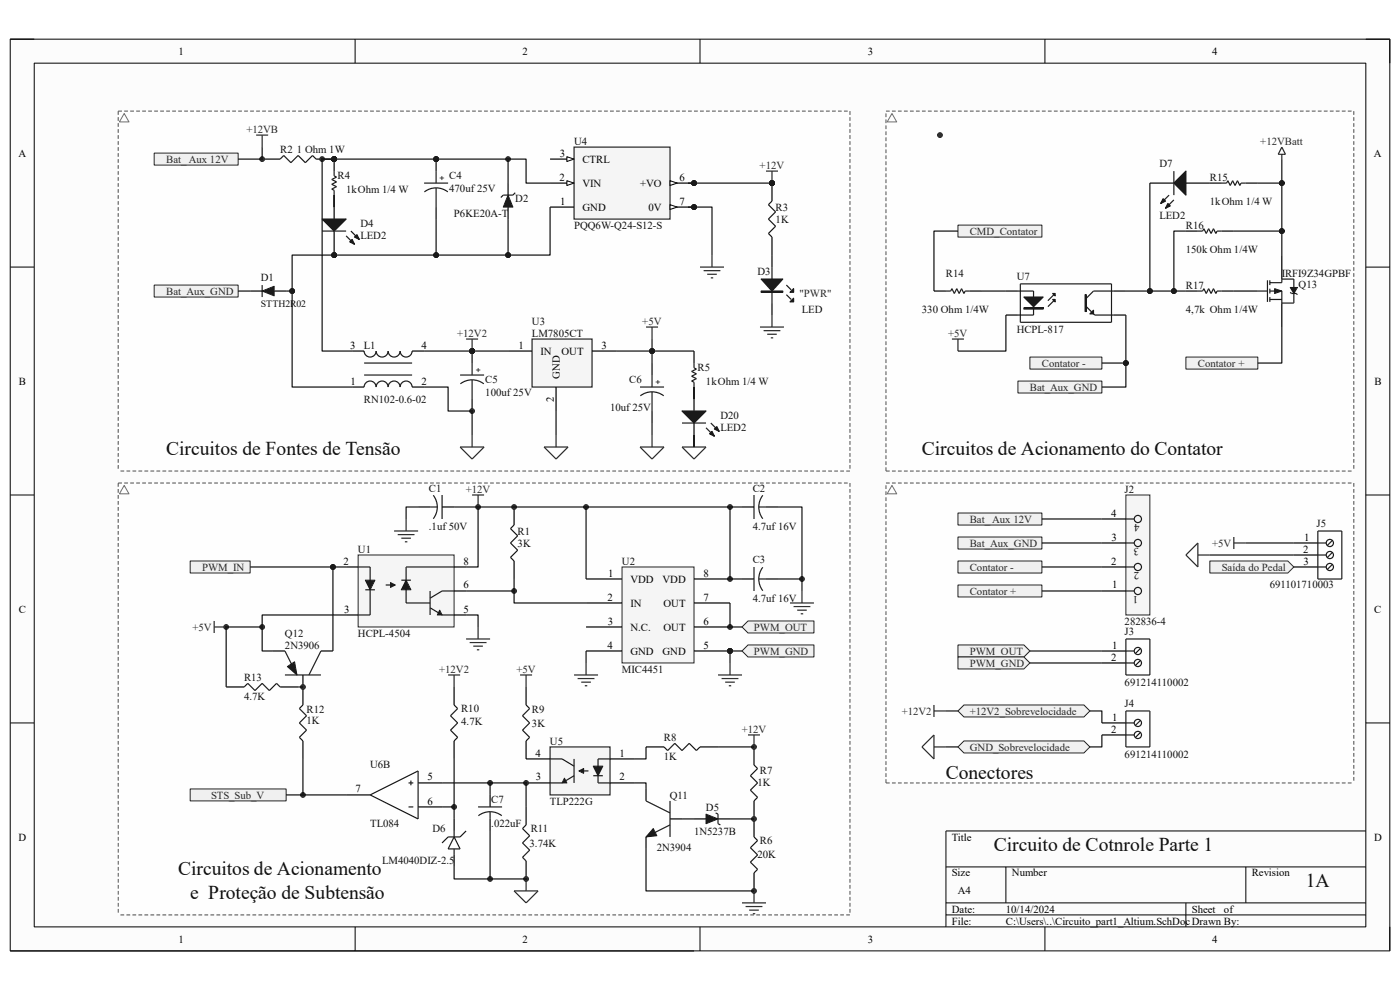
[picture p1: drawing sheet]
<svg xmlns="http://www.w3.org/2000/svg" width="297mm" height="210mm" viewBox="0 0 297 210" stroke-linecap="round" stroke-linejoin="round" font-family="sans-serif">
<defs><g id="words">
<g font-size="4.1" fill="#0e0e0e">
<text x="35.3" y="96.5">Circuitos de Fontes de Tensão</text>
<text x="195.6" y="96.5">Circuitos de Acionamento do Contator</text>
<text x="200.7" y="165.2">Conectores</text>
<text x="37.8" y="185.5">Circuitos de Acionamento</text>
<text x="210.9" y="180.5">Circuito de Cotnrole Parte 1</text>
<text x="40.3" y="190.6">e Proteção de Subtensão</text>
<text x="277" y="188.1">1A</text>
</g>
<g font-size="2.3">
<text x="37.9" y="11.6">1</text>
<text x="110.9" y="11.6">2</text>
<text x="184.1" y="11.6">3</text>
<text x="257.2" y="11.6">4</text>
<text x="3.9" y="33.2">A</text>
<text x="118.8" y="33.2">3</text>
<text x="123.6" y="34.5">CTRL</text>
<text x="291.5" y="33.2">A</text>
<text x="118.7" y="38.3">2</text>
<text x="123.6" y="39.6">VIN</text>
<text x="135.8" y="39.6">+VO</text>
<text x="144.2" y="38.3">6</text>
<text x="118.9" y="43.4">1</text>
<text x="123.6" y="44.7">GND</text>
<text x="137.6" y="44.7">0V</text>
<text x="144.2" y="43.4">7</text>
<text x="74.3" y="74">3</text>
<text x="89.5" y="74">4</text>
<text x="110" y="74">1</text>
<text x="114.6" y="75.2">IN</text>
<text x="119.1" y="75.2">OUT</text>
<text x="127.6" y="74">3</text>
<text x="4" y="81.6">B</text>
<text x="74.3" y="81.6">1</text>
<text x="89.5" y="81.6">2</text>
<text x="118.7" y="80.3" transform="rotate(-90 118.7 80.3)">GND</text>
<text x="291.6" y="81.6">B</text>
<text x="117.5" y="85.2" transform="rotate(-90 117.5 85.2)">2</text>
<text x="235.8" y="109.6">4</text>
<text x="72.9" y="119.8">2</text>
<text x="98.3" y="119.8">8</text>
<text x="235.8" y="119.8">2</text>
<text x="235.8" y="114.7">3</text>
<text x="276.5" y="117.2">2</text>
<text x="276.6" y="119.8">3</text>
<text x="276.6" y="114.7">1</text>
<text x="98.3" y="124.8">6</text>
<text x="129" y="122.3">1</text>
<text x="133.7" y="123.6">VDD</text>
<text x="140.5" y="123.6">VDD</text>
<text x="149.3" y="122.3">8</text>
<text x="235.9" y="124.8">1</text>
<text x="4" y="130">C</text>
<text x="73" y="130">3</text>
<text x="98.3" y="130">5</text>
<text x="128.9" y="127.4">2</text>
<text x="133.7" y="128.7">IN</text>
<text x="140.8" y="128.7">OUT</text>
<text x="149.3" y="127.4">7</text>
<text x="291.5" y="130">C</text>
<text x="128.9" y="137.6">4</text>
<text x="128.9" y="132.5">3</text>
<text x="133.7" y="133.8">N.C.</text>
<text x="140.8" y="133.8">OUT</text>
<text x="149.3" y="132.5">6</text>
<text x="149.3" y="137.6">5</text>
<text x="235.9" y="137.6">1</text>
<text x="133.7" y="138.9">GND</text>
<text x="140.5" y="138.9">GND</text>
<text x="235.8" y="140.1">2</text>
<text x="235.8" y="155.4">2</text>
<text x="235.9" y="152.9">1</text>
<text x="113.6" y="160.5">4</text>
<text x="131.4" y="160.5">1</text>
<text x="90.7" y="165.6">5</text>
<text x="113.7" y="165.6">3</text>
<text x="131.4" y="165.6">2</text>
<text x="75.4" y="168.1">7</text>
<text x="90.7" y="170.7">6</text>
<text x="3.9" y="178.3">D</text>
<text x="201.9" y="178.3">Title</text>
<text x="291.5" y="178.3">D</text>
<text x="201.9" y="185.9">Size</text>
<text x="214.7" y="185.9">Number</text>
<text x="265.5" y="185.9">Revision</text>
<text x="203.2" y="189.7">A4</text>
<text x="201.9" y="193.6">Date:</text>
<text x="201.9" y="196.1">File:</text>
<text x="213.4" y="193.6">10/14/2024</text>
<text x="213.4" y="196.1">C:\Users\..\Circuito_part1_Altium.SchDocDrawn By:</text>
<text x="252.9" y="193.6">Sheet</text>
<text x="259.7" y="193.6">of</text>
<text x="37.9" y="199.9">1</text>
<text x="110.9" y="199.9">2</text>
<text x="184.1" y="199.9">3</text>
<text x="257.2" y="199.9">4</text>
</g>
<g font-size="2.3" fill="#262626">
<text x="52.3" y="28.2">+12VB</text>
<text x="35.3" y="34.5">Bat_ Aux 12V</text>
<text x="161.2" y="35.8">+12V</text>
<text x="267.4" y="30.7">+12VBatt</text>
<text x="205.7" y="49.8">CMD_Contator</text>
<text x="35.3" y="62.5">Bat_Aux_GND</text>
<text x="169.6" y="63">&quot;PWR&quot;</text>
<text x="97" y="71.4">+12V2</text>
<text x="136.3" y="68.9">+5V</text>
<text x="201.2" y="71.4">+5V</text>
<text x="221" y="77.8">Contator -</text>
<text x="254.1" y="77.8">Contator +</text>
<text x="218.5" y="82.9">Bat_Aux_GND</text>
<text x="98.8" y="104.5">+12V</text>
<text x="205.7" y="110.9">Bat_ Aux 12V</text>
<text x="205.7" y="116">Bat_Aux_GND</text>
<text x="257.2" y="116">+5V</text>
<text x="42.9" y="121">PWM_IN</text>
<text x="205.7" y="121">Contator -</text>
<text x="259.2" y="121">Saída do Pedal</text>
<text x="205.7" y="126.2">Contator +</text>
<text x="40.9" y="133.8">+5V</text>
<text x="159.9" y="133.8">PWM_OUT</text>
<text x="93.2" y="142.7">+12V2</text>
<text x="109.6" y="142.7">+5V</text>
<text x="159.9" y="138.9">PWM_GND</text>
<text x="205.7" y="138.9">PWM_OUT</text>
<text x="205.7" y="141.4">PWM_GND</text>
<text x="157.4" y="155.4">+12V</text>
<text x="191.3" y="151.6">+12V2</text>
<text x="205.7" y="151.6">+12V2_Sobrevelocidade</text>
<text x="205.7" y="159.2">GND_Sobrevelocidade</text>
<text x="44.8" y="169.4">STS_Sub_V</text>
</g>
<g font-size="2.3" fill="#0e0e0e">
<text x="59.4" y="32.5">R2 1 Ohm 1W</text>
<text x="121.8" y="30.7">U4</text>
<text x="246" y="35.5">D7</text>
<text x="71.6" y="38.1">R4</text>
<text x="73.4" y="40.9">1kOhm 1/4 W</text>
<text x="95.3" y="38.1">C4</text>
<text x="95.3" y="40.6">470uf 25V</text>
<text x="256.7" y="38.3">R15</text>
<text x="96.3" y="46">P6KE20A-T</text>
<text x="109.3" y="42.9">D2</text>
<text x="164.5" y="44.7">R3</text>
<text x="164.5" y="47.2">1K</text>
<text x="246" y="46.5">LED2</text>
<text x="256.7" y="43.4">1kOhm 1/4 W</text>
<text x="76.5" y="48.3">D4</text>
<text x="76.5" y="50.8">LED2</text>
<text x="121.8" y="48.5">PQQ6W-Q24-S12-S</text>
<text x="251.6" y="53.6">150k Ohm 1/4W</text>
<text x="251.6" y="48.5">R16</text>
<text x="55.3" y="59.7">D1</text>
<text x="160.7" y="58.4">D3</text>
<text x="200.7" y="58.7">R14</text>
<text x="215.7" y="59.4">U7</text>
<text x="271.9" y="58.7">IRFI9Z34GPBF</text>
<text x="251.6" y="61.3">R17</text>
<text x="275.5" y="61">Q13</text>
<text x="112.9" y="68.9">U3</text>
<text x="112.9" y="71.4">LM7805CT</text>
<text x="170.1" y="66.3">LED</text>
<text x="195.6" y="66.3">330 Ohm 1/4W</text>
<text x="215.7" y="70.7">HCPL-817</text>
<text x="251.6" y="66.3">4,7k Ohm 1/4W</text>
<text x="77.2" y="74">L1</text>
<text x="103" y="81.3">C5</text>
<text x="103" y="83.9">100uf 25V</text>
<text x="133.5" y="81.3">C6</text>
<text x="148" y="78.8">R5</text>
<text x="149.8" y="81.6">1kOhm 1/4 W</text>
<text x="77.2" y="85.4">RN102-0.6-02</text>
<text x="129.4" y="87.2">10uf 25V</text>
<text x="152.8" y="89">D20</text>
<text x="152.8" y="91.5">LED2</text>
<text x="91" y="104.3">C1</text>
<text x="159.7" y="104.3">C2</text>
<text x="238.6" y="104.5">J2</text>
<text x="91" y="112.4">.1uf 50V</text>
<text x="109.8" y="113.4">R1</text>
<text x="159.7" y="112.4">4.7uf 16V</text>
<text x="241.7" y="111.1" transform="rotate(-180 241.7 111.1)">4</text>
<text x="279.3" y="111.9">J5</text>
<text x="75.9" y="117.2">U1</text>
<text x="109.8" y="116">3K</text>
<text x="132" y="119.8">U2</text>
<text x="159.7" y="119.5">C3</text>
<text x="241.6" y="116.2" transform="rotate(-180 241.6 116.2)">3</text>
<text x="241.7" y="121.2" transform="rotate(-180 241.7 121.2)">2</text>
<text x="269.4" y="124.8">691101710003</text>
<text x="159.7" y="127.7">4.7uf 16V</text>
<text x="241.5" y="126.4" transform="rotate(-180 241.5 126.4)">1</text>
<text x="60.5" y="135">Q12</text>
<text x="60.5" y="137.6">2N3906</text>
<text x="75.9" y="135">HCPL-4504</text>
<text x="238.6" y="132.5">282836-4</text>
<text x="238.6" y="134.8">J3</text>
<text x="132" y="142.7">MIC4451</text>
<text x="51.8" y="144.4">R13</text>
<text x="51.8" y="148.5">4.7K</text>
<text x="238.6" y="145.5">691214110002</text>
<text x="65" y="151.3">R12</text>
<text x="65" y="153.6">1K</text>
<text x="97.8" y="151.1">R10</text>
<text x="97.8" y="153.9">4.7K</text>
<text x="112.9" y="151.3">R9</text>
<text x="112.9" y="154.1">3K</text>
<text x="238.6" y="150.1">J4</text>
<text x="116.7" y="157.9">U5</text>
<text x="140.8" y="157.2">R8</text>
<text x="140.8" y="161.2">1K</text>
<text x="238.6" y="160.7">691214110002</text>
<text x="78.5" y="163">U6B</text>
<text x="160.7" y="166.8">1K</text>
<text x="161.2" y="164.3">R7</text>
<text x="104.2" y="170.4">C7</text>
<text x="116.7" y="170.7">TLP222G</text>
<text x="142.1" y="169.4">Q11</text>
<text x="149.8" y="172">D5</text>
<text x="78.5" y="175.5">TL084</text>
<text x="91.7" y="176.5">D6</text>
<text x="104.2" y="175.5">.022uF</text>
<text x="112.4" y="179.6">3.74K</text>
<text x="112.6" y="176.5">R11</text>
<text x="147.2" y="177">1N5237B</text>
<text x="161.2" y="179.1">R6</text>
<text x="81.1" y="183.4">LM4040DIZ-2.5</text>
<text x="139.3" y="180.6">2N3904</text>
<text x="160.7" y="182.1">20K</text>
</g>
<text font-size="2.1" fill="#0e0e0e" x="55.3" y="65.1">STTH2R02</text>
<g font-size="1.8" fill="#0e0e0e">
<text x="93.3" y="38.4">+</text>
<text x="100.9" y="79.2">+</text>
<text x="139.1" y="81.7">+</text>
</g>
</g></defs>
<path d="M2.2 8.3h292.7v193.4h-292.7z" fill-rule="evenodd" fill="#fcfcfc"/>
<path d="M2.2 8.3h292.7v193.4h-292.7z" fill="none" stroke="#000" stroke-width=".21"/>
<path d="M7.3 13.4h282.5v183.2h-282.5z" fill-rule="evenodd" fill="#fcfcfc"/>
<g fill="none" stroke="#000" stroke-width=".21">
<path d="M2.2 8.3h5.1M7.3 13.4h282.5v183.2h-282.5zM75.3 8.3v5.1M148.5 8.3v5.1M221.7 8.3v5.1M289.8 8.3h5.1v5.1M2.2 56.7h5.1M289.8 56.7h5.1M2.2 105h5.1M289.8 105h5.1M2.2 153.4h5.1M289.8 153.4h5.1"/>
<path d="M289.8 176.3h-89.1v20.3M75.3 196.6v5.1M148.5 196.6v5.1M200.7 183.9h89.1M200.7 191.5h89.1M200.7 194.1h89.1M213.4 183.9v7.6M221.7 196.6v5.1M251.6 191.5v5.1M264.3 183.9v7.6M294.9 196.6v5.1"/>
</g>
<circle cx="48" cy="133" r=".51" fill="#0e0e0e"/>
<circle cx="48" cy="133" r=".51" fill="none" stroke="#0e0e0e" stroke-width=".21"/>
<circle cx="55.6" cy="133" r=".51" fill="#0e0e0e"/>
<circle cx="55.6" cy="133" r=".51" fill="none" stroke="#0e0e0e" stroke-width=".21"/>
<circle cx="55.6" cy="33.8" r=".51" fill="#0e0e0e"/>
<circle cx="55.6" cy="33.8" r=".51" fill="none" stroke="#0e0e0e" stroke-width=".21"/>
<circle cx="64.3" cy="168.6" r=".51" fill="#0e0e0e"/>
<circle cx="64.3" cy="168.6" r=".51" fill="none" stroke="#0e0e0e" stroke-width=".21"/>
<circle cx="64.3" cy="145.7" r=".51" fill="#0e0e0e"/>
<circle cx="64.3" cy="145.7" r=".51" fill="none" stroke="#0e0e0e" stroke-width=".21"/>
<circle cx="96.3" cy="171.2" r=".51" fill="#0e0e0e"/>
<circle cx="96.3" cy="171.2" r=".51" fill="none" stroke="#0e0e0e" stroke-width=".21"/>
<circle cx="100.2" cy="87.2" r=".51" fill="#0e0e0e"/>
<circle cx="100.2" cy="87.2" r=".51" fill="none" stroke="#0e0e0e" stroke-width=".21"/>
<circle cx="101.4" cy="107.6" r=".51" fill="#0e0e0e"/>
<circle cx="101.4" cy="107.6" r=".51" fill="none" stroke="#0e0e0e" stroke-width=".21"/>
<circle cx="104" cy="186.5" r=".51" fill="#0e0e0e"/>
<circle cx="104" cy="186.5" r=".51" fill="none" stroke="#0e0e0e" stroke-width=".21"/>
<circle cx="104" cy="166.1" r=".51" fill="#0e0e0e"/>
<circle cx="104" cy="166.1" r=".51" fill="none" stroke="#0e0e0e" stroke-width=".21"/>
<circle cx="107.8" cy="33.8" r=".51" fill="#0e0e0e"/>
<circle cx="107.8" cy="33.8" r=".51" fill="none" stroke="#0e0e0e" stroke-width=".21"/>
<circle cx="109.1" cy="125.4" r=".51" fill="#0e0e0e"/>
<circle cx="109.1" cy="125.4" r=".51" fill="none" stroke="#0e0e0e" stroke-width=".21"/>
<circle cx="109.1" cy="107.6" r=".51" fill="#0e0e0e"/>
<circle cx="109.1" cy="107.6" r=".51" fill="none" stroke="#0e0e0e" stroke-width=".21"/>
<circle cx="111.6" cy="186.5" r=".51" fill="#0e0e0e"/>
<circle cx="111.6" cy="186.5" r=".51" fill="none" stroke="#0e0e0e" stroke-width=".21"/>
<circle cx="111.6" cy="166.1" r=".51" fill="#0e0e0e"/>
<circle cx="111.6" cy="166.1" r=".51" fill="none" stroke="#0e0e0e" stroke-width=".21"/>
<circle cx="124.3" cy="107.6" r=".51" fill="#0e0e0e"/>
<circle cx="124.3" cy="107.6" r=".51" fill="none" stroke="#0e0e0e" stroke-width=".21"/>
<circle cx="154.9" cy="133" r=".51" fill="#0e0e0e"/>
<circle cx="154.9" cy="133" r=".51" fill="none" stroke="#0e0e0e" stroke-width=".21"/>
<circle cx="154.9" cy="122.8" r=".51" fill="#0e0e0e"/>
<circle cx="154.9" cy="122.8" r=".51" fill="none" stroke="#0e0e0e" stroke-width=".21"/>
<circle cx="154.9" cy="107.6" r=".51" fill="#0e0e0e"/>
<circle cx="154.9" cy="107.6" r=".51" fill="none" stroke="#0e0e0e" stroke-width=".21"/>
<circle cx="160" cy="189" r=".51" fill="#0e0e0e"/>
<circle cx="160" cy="189" r=".51" fill="none" stroke="#0e0e0e" stroke-width=".21"/>
<circle cx="160" cy="173.7" r=".51" fill="#0e0e0e"/>
<circle cx="160" cy="173.7" r=".51" fill="none" stroke="#0e0e0e" stroke-width=".21"/>
<circle cx="160" cy="158.5" r=".51" fill="#0e0e0e"/>
<circle cx="160" cy="158.5" r=".51" fill="none" stroke="#0e0e0e" stroke-width=".21"/>
<circle cx="170.1" cy="122.8" r=".51" fill="#0e0e0e"/>
<circle cx="170.1" cy="122.8" r=".51" fill="none" stroke="#0e0e0e" stroke-width=".21"/>
<g fill="#fefefe">
<path d="M25.1 23.6h155.2v76.3h-155.2z" fill-rule="evenodd"/>
<path d="M25.1 102.5h155.2v91.6h-155.2z" fill-rule="evenodd"/>
<path d="M188 23.6h99.2v76.3h-99.2z" fill-rule="evenodd"/>
<path d="M188 102.5h99.2v63.6h-99.2z" fill-rule="evenodd"/>
</g>
<path d="M77.2 74.5a1.27 1.27 0 0 0 1.3 1.2 1.27 1.27 0 0 0 1.3-1.2 1.27 1.27 0 0 0 1.3 1.2 1.27 1.27 0 0 0 1.2-1.2 1.27 1.27 0 0 0 1.3 1.2 1.27 1.27 0 0 0 1.3-1.2 1.27 1.27 0 0 0 1.3 1.2 1.27 1.27 0 0 0 1.2-1.2M77.2 79.6h10.2M77.2 77h10.2M77.2 82.1a1.27 1.27 0 0 1 1.3-1.3 1.27 1.27 0 0 1 1.3 1.3 1.27 1.27 0 0 1 1.3-1.3 1.27 1.27 0 0 1 1.2 1.3 1.27 1.27 0 0 1 1.3-1.3 1.27 1.27 0 0 1 1.3 1.3 1.27 1.27 0 0 1 1.3-1.3 1.27 1.27 0 0 1 1.2 1.3" fill="none" stroke="#1c1c1c" stroke-width=".25"/>
<path d="M74.7 74.5h2.5M87.4 74.5h2.6M74.7 82.1h2.5M87.4 82.1h2.6" fill="none" stroke="#000" stroke-width=".25"/>
<circle cx="92.5" cy="33.8" r=".51" fill="#0e0e0e"/>
<circle cx="92.5" cy="33.8" r=".51" fill="none" stroke="#0e0e0e" stroke-width=".21"/>
<path d="M92.5 33.8v2.5" fill="none" stroke="#000" stroke-width=".25"/>
<circle cx="92.5" cy="33.8" r=".51" fill="#0e0e0e"/>
<circle cx="92.5" cy="33.8" r=".51" fill="none" stroke="#0e0e0e" stroke-width=".21"/>
<path d="M107.8 38.8v2.6M92.5 43.9v2.6M107.8 43.9v2.6M138.3 77v2.6M138.3 87.2v2.5" fill="none" stroke="#000" stroke-width=".25"/>
<path d="M90 38.8h5.1M92.5 39.9l1.6 .3 .9 .5M92.5 39.9l-1.5 .3-1 .5M92.5 36.3v2.5M92.5 39.9v4M138.3 79.6v2.5M135.8 82.1h5.1M138.3 83.1l1.6 .3 .9 .6M138.3 83.1l-1.5 .3-1 .6M138.3 83.1v4.1" fill="none" stroke="#1c1c1c" stroke-width=".25"/>
<path d="M107.8 41.4l1 2.5h-2z" fill="#1c1c1c"/>
<path d="M107.8 41.4l1 2.5h-2z" fill="none" stroke="#1c1c1c" stroke-width=".21"/>
<path d="M109.3 40.9l-.5 .5h-2l-.5 .5" fill="none" stroke="#1c1c1c" stroke-width=".25"/>
<circle cx="70.9" cy="33.8" r=".51" fill="#0e0e0e"/>
<circle cx="70.9" cy="33.8" r=".51" fill="none" stroke="#0e0e0e" stroke-width=".21"/>
<path d="M55.6 33.8h3.8M67.1 33.8h3.8" fill="none" stroke="#000" stroke-width=".25"/>
<circle cx="70.9" cy="33.8" r=".51" fill="#0e0e0e"/>
<circle cx="70.9" cy="33.8" r=".51" fill="none" stroke="#0e0e0e" stroke-width=".21"/>
<path d="M59.4 33.8l.8-.8 1.5 1.5 1.5-1.5 1.6 1.5 1.5-1.5 .8 .8" fill="none" stroke="#1c1c1c" stroke-width=".25"/>
<path d="M148.5 56.7h5.1M149.3 57.4h3.5M150 58.2h2.1M150.8 58.9h.5M151.1 54.1v2.6M97.6 94.8h5.1l-2.5 2.6zM100.2 92.3v2.5M115.4 94.8h5.1l-2.5 2.6zM118 92.3v2.5" fill="none" stroke="#262626" stroke-width=".25"/>
<path d="M112.9 71.9h12.7v10.2h-12.7z" fill-rule="evenodd" fill="#f5f5f5"/>
<path d="M112.9 71.9h12.7v10.2h-12.7zM137.1 69.4h2.5M138.3 69.4v2.5M135.8 94.8h5.1l-2.6 2.6zM138.3 92.3v2.5" fill="none" stroke="#262626" stroke-width=".25"/>
<path d="M107.8 74.5h5.1M125.6 74.5h5.1M118 82.1v5.1" fill="none" stroke="#000" stroke-width=".25"/>
<circle cx="107.8" cy="33.8" r=".51" fill="#262626"/>
<circle cx="107.8" cy="33.8" r=".51" fill="none" stroke="#262626" stroke-width=".21"/>
<path d="M162.5 36.3h2.6M163.8 36.3v2.5" fill="none" stroke="#262626" stroke-width=".25"/>
<circle cx="163.8" cy="38.8" r=".51" fill="#0e0e0e"/>
<circle cx="163.8" cy="38.8" r=".51" fill="none" stroke="#0e0e0e" stroke-width=".21"/>
<circle cx="163.8" cy="38.8" r=".51" fill="#0e0e0e"/>
<circle cx="163.8" cy="38.8" r=".51" fill="none" stroke="#0e0e0e" stroke-width=".21"/>
<path d="M163.8 38.8v3.9M163.8 50.3v3.8" fill="none" stroke="#000" stroke-width=".25"/>
<circle cx="163.8" cy="38.8" r=".51" fill="#0e0e0e"/>
<circle cx="163.8" cy="38.8" r=".51" fill="none" stroke="#0e0e0e" stroke-width=".21"/>
<path d="M163.8 42.7l-.8 .7 1.5 1.5-1.5 1.6 1.5 1.5-1.5 1.5 .8 .8M163.8 56.7v7.6M166.8 62.5l1.1 1M166.8 60.5l1.1 1" fill="none" stroke="#1c1c1c" stroke-width=".25"/>
<path d="M163.8 54.1v2.6M163.8 64.3v2.5" fill="none" stroke="#000" stroke-width=".25"/>
<path d="M161.5 59.2h4.6l-2.3 2.5z" fill="#1c1c1c"/>
<path d="M161.5 59.2h4.6l-2.3 2.5zM161.5 61.7h4.6v.3h-4.6z" fill="none" stroke="#1c1c1c" stroke-width=".25"/>
<path d="M161.5 61.9h4.6" fill="none" stroke="#1c1c1c" stroke-width=".26"/>
<path d="M168.4 63.3v.7h-.8z" fill="#1c1c1c"/>
<path d="M168.4 63.3v.7h-.8z" fill="none" stroke="#1c1c1c" stroke-width=".25"/>
<path d="M168.4 61.2v.8h-.8z" fill="#1c1c1c"/>
<path d="M168.4 61.2v.8h-.8z" fill="none" stroke="#1c1c1c" stroke-width=".25"/>
<circle cx="199.4" cy="28.7" r=".51" fill="#262626"/>
<circle cx="199.4" cy="28.7" r=".51" fill="none" stroke="#262626" stroke-width=".21"/>
<circle cx="100.2" cy="74.5" r=".51" fill="#0e0e0e"/>
<circle cx="100.2" cy="74.5" r=".51" fill="none" stroke="#0e0e0e" stroke-width=".21"/>
<path d="M100.2 74.5v2.5" fill="none" stroke="#000" stroke-width=".25"/>
<circle cx="100.2" cy="74.5" r=".51" fill="#0e0e0e"/>
<circle cx="100.2" cy="74.5" r=".51" fill="none" stroke="#0e0e0e" stroke-width=".21"/>
<path d="M100.2 84.7v2.5" fill="none" stroke="#000" stroke-width=".25"/>
<path d="M97.6 79.6h5.1M100.2 77v2.6M100.2 80.6l1 .1 1.4 .7M100.2 80.6l-1.1 .1-1.4 .7M100.2 80.6v4.1" fill="none" stroke="#1c1c1c" stroke-width=".25"/>
<circle cx="100.2" cy="87.2" r=".51" fill="#262626"/>
<circle cx="100.2" cy="87.2" r=".51" fill="none" stroke="#262626" stroke-width=".21"/>
<circle cx="55.6" cy="33.8" r=".51" fill="#262626"/>
<circle cx="55.6" cy="33.8" r=".51" fill="none" stroke="#262626" stroke-width=".21"/>
<path d="M54.3 28.7h2.6M55.6 28.7v2.5M98.9 71.9h2.5M100.2 71.9v2.6" fill="none" stroke="#262626" stroke-width=".25"/>
<circle cx="100.2" cy="74.5" r=".51" fill="#0e0e0e"/>
<circle cx="100.2" cy="74.5" r=".51" fill="none" stroke="#0e0e0e" stroke-width=".21"/>
<circle cx="68.3" cy="33.8" r=".51" fill="#262626"/>
<circle cx="68.3" cy="33.8" r=".51" fill="none" stroke="#262626" stroke-width=".21"/>
<path d="M161.2 69.4h5.1M162 70.1h3.6M162.8 70.9h2M163.5 71.7h.5M163.8 66.8v2.6" fill="none" stroke="#262626" stroke-width=".25"/>
<path d="M53.1 61.7h2.5M58.2 61.7h2.5" fill="none" stroke="#000" stroke-width=".25"/>
<path d="M55.6 61.7l2.6-1v2.1z" fill="#1c1c1c"/>
<path d="M55.6 61.7l2.6-1v2.1z" fill="none" stroke="#1c1c1c" stroke-width=".21"/>
<path d="M55.6 60.5v2.5" fill="none" stroke="#1c1c1c" stroke-width=".25"/>
<circle cx="147.2" cy="38.8" r=".51" fill="#0e0e0e"/>
<circle cx="147.2" cy="38.8" r=".51" fill="none" stroke="#0e0e0e" stroke-width=".21"/>
<circle cx="147.2" cy="43.9" r=".51" fill="#0e0e0e"/>
<circle cx="147.2" cy="43.9" r=".51" fill="none" stroke="#0e0e0e" stroke-width=".21"/>
<path d="M121.8 31.2h20.3v15.3h-20.3z" fill-rule="evenodd" fill="#f5f5f5"/>
<path d="M121.8 31.2h20.3v15.3h-20.3z" fill="none" stroke="#262626" stroke-width=".25"/>
<path d="M116.7 33.8h5.1" fill="none" stroke="#000" stroke-width=".25"/>
<path d="M120.3 33.2l1.5 .6-1.5 .5z" fill="#fbfbfb"/>
<path d="M120.3 33.2l1.5 .6-1.5 .5z" fill="none" stroke="#000" stroke-width=".21"/>
<path d="M116.7 38.8h5.1" fill="none" stroke="#000" stroke-width=".25"/>
<path d="M120.3 38.3l1.5 .5-1.5 .5z" fill="#fbfbfb"/>
<path d="M120.3 38.3l1.5 .5-1.5 .5z" fill="none" stroke="#000" stroke-width=".21"/>
<path d="M142.1 38.8h5.1M116.7 43.9h5.1" fill="none" stroke="#000" stroke-width=".25"/>
<path d="M142.1 38.3l1.6 .5-1.6 .5z" fill="#fbfbfb"/>
<path d="M142.1 38.3l1.6 .5-1.6 .5z" fill="none" stroke="#000" stroke-width=".21"/>
<circle cx="147.2" cy="38.8" r=".51" fill="#0e0e0e"/>
<circle cx="147.2" cy="38.8" r=".51" fill="none" stroke="#0e0e0e" stroke-width=".21"/>
<path d="M142.1 43.9h5.1" fill="none" stroke="#000" stroke-width=".25"/>
<path d="M142.1 43.4l1.6 .5-1.6 .5z" fill="#fbfbfb"/>
<path d="M142.1 43.4l1.6 .5-1.6 .5z" fill="none" stroke="#000" stroke-width=".21"/>
<circle cx="147.2" cy="43.9" r=".51" fill="#0e0e0e"/>
<circle cx="147.2" cy="43.9" r=".51" fill="none" stroke="#0e0e0e" stroke-width=".21"/>
<path d="M32.7 32.5h17.8v2.5h-17.8z" fill-rule="evenodd" fill="#f0f0f0"/>
<path d="M32.7 32.5h17.8v2.5h-17.8z" fill="none" stroke="#262626" stroke-width=".21"/>
<path d="M32.7 60.5h17.8v2.5h-17.8z" fill-rule="evenodd" fill="#f0f0f0"/>
<path d="M32.7 60.5h17.8v2.5h-17.8z" fill="none" stroke="#262626" stroke-width=".21"/>
<circle cx="70.9" cy="54.1" r=".51" fill="#0e0e0e"/>
<circle cx="70.9" cy="54.1" r=".51" fill="none" stroke="#0e0e0e" stroke-width=".21"/>
<path d="M70.9 41.4v5.1M70.9 49v5.1" fill="none" stroke="#000" stroke-width=".25"/>
<circle cx="70.9" cy="54.1" r=".51" fill="#0e0e0e"/>
<circle cx="70.9" cy="54.1" r=".51" fill="none" stroke="#0e0e0e" stroke-width=".21"/>
<path d="M68.3 46.5h5.1l-2.5 2.5z" fill="#1c1c1c"/>
<path d="M68.3 46.5h5.1l-2.5 2.5zM73.4 50l1.8 1.8M74.4 49l1.8 1.8" fill="none" stroke="#1c1c1c" stroke-width=".25"/>
<path d="M74.7 50.8l.5 1-1-.5z" fill="#1c1c1c"/>
<path d="M74.7 50.8l.5 1-1-.5z" fill="none" stroke="#1c1c1c" stroke-width=".25"/>
<path d="M75.2 50.3l.5-.5 .5 1z" fill="#1c1c1c"/>
<path d="M68.3 49h5.1M75.2 50.3l.5-.5 .5 1z" fill="none" stroke="#1c1c1c" stroke-width=".25"/>
<circle cx="70.9" cy="33.8" r=".51" fill="#0e0e0e"/>
<circle cx="70.9" cy="33.8" r=".51" fill="none" stroke="#0e0e0e" stroke-width=".21"/>
<path d="M70.9 33.8v2.5M70.9 41.4v2.5" fill="none" stroke="#000" stroke-width=".25"/>
<circle cx="70.9" cy="33.8" r=".51" fill="#0e0e0e"/>
<circle cx="70.9" cy="33.8" r=".51" fill="none" stroke="#0e0e0e" stroke-width=".21"/>
<path d="M70.9 36.3v1l.5 .3-1 .5 1 .5-1 .5 1 .5-1 .5 .5 .3v1" fill="none" stroke="#1c1c1c" stroke-width=".25"/>
<path d="M147.2 82.1v5.1M147.2 89.7v5.1" fill="none" stroke="#000" stroke-width=".25"/>
<path d="M144.7 87.2h5.1l-2.6 2.5z" fill="#1c1c1c"/>
<path d="M144.7 87.2h5.1l-2.6 2.5zM149.8 90.8l1.8 1.7M150.8 89.7l1.8 1.8" fill="none" stroke="#1c1c1c" stroke-width=".25"/>
<path d="M151.1 91.5l.5 1-1.1-.5z" fill="#1c1c1c"/>
<path d="M151.1 91.5l.5 1-1.1-.5z" fill="none" stroke="#1c1c1c" stroke-width=".25"/>
<path d="M152.1 90.5l.5 1-1-.5z" fill="#1c1c1c"/>
<path d="M147.2 77v1l.5 .3-1 .5 1 .5-1 .5 1 .5-1 .5 .5 .3v1M144.7 89.7h5.1M152.1 90.5l.5 1-1-.5zM78.5 168.6l10.2-5.1v10.2zM86.7 171.2h1M86.7 166.1h1M87.2 165.6v1" fill="none" stroke="#1c1c1c" stroke-width=".25"/>
<path d="M147.2 74.5v2.5M147.2 82.1v2.6M73.4 168.6h5.1M88.7 171.2h5.1M88.7 166.1h5.1" fill="none" stroke="#000" stroke-width=".25"/>
<path d="M144.7 94.8h5.1l-2.6 2.6zM147.2 92.3v2.5M45.4 131.7v2.6M45.4 133h2.6" fill="none" stroke="#262626" stroke-width=".25"/>
<g fill="none" stroke="#4c4c4c" stroke-width=".21">
<path d="M25.1 24.8v.8M25.1 26.1v.8M25.1 27.4v.8M25.1 28.7v.8M25.1 29.9v.8M25.1 31.2v.8M25.1 32.5v.8M25.1 33.8v.7M25.1 35v.8M25.1 36.3v.8M25.1 37.6v.8M25.1 38.8v.8"/>
<path d="M25.9 23.6h-.8v.8M26.3 23.6h.8M27.6 23.6h.8M28.9 23.6h.8M30.2 23.6h.8M31.4 23.6h.8M32.7 23.6h.8M34 23.6h.8M35.3 23.6h.7M36.5 23.6h.8M37.8 23.6h.8M39.1 23.6h.8"/>
<path d="M40.3 23.6h.8M41.6 23.6h.8M42.9 23.6h.8M44.2 23.6h.8M45.4 23.6h.8M46.7 23.6h.8M48 23.6h.8M49.3 23.6h.7M50.5 23.6h.8M51.8 23.6h.8M53.1 23.6h.8M54.3 23.6h.8"/>
<path d="M55.6 23.6h.8M56.9 23.6h.8M58.2 23.6h.8M59.4 23.6h.8M60.7 23.6h.8M62 23.6h.8M63.2 23.6h.8M64.5 23.6h.8M65.8 23.6h.8M67.1 23.6h.8M68.3 23.6h.8M69.6 23.6h.8"/>
<path d="M70.9 23.6h.8M72.2 23.6h.8M73.4 23.6h.8M74.7 23.6h.8M76 23.6h.8M77.2 23.6h.8M78.5 23.6h.8M79.8 23.6h.8M81.1 23.6h.8M82.3 23.6h.8M83.6 23.6h.8M84.9 23.6h.8"/>
<path d="M86.2 23.6h.8M87.4 23.6h.8M88.7 23.6h.8M90 23.6h.8M91.2 23.6h.8M92.5 23.6h.8M93.8 23.6h.8M95.1 23.6h.8M96.3 23.6h.8M97.6 23.6h.8M98.9 23.6h.8M100.2 23.6h.7"/>
<path d="M101.4 23.6h.8M102.7 23.6h.8M104 23.6h.8M105.2 23.6h.8M106.5 23.6h.8M107.8 23.6h.8M109.1 23.6h.8M110.3 23.6h.8M111.6 23.6h.8M112.9 23.6h.8M114.2 23.6h.7M115.4 23.6h.8"/>
<path d="M116.7 23.6h.8M118 23.6h.8M119.2 23.6h.8M120.5 23.6h.8M121.8 23.6h.8M123.1 23.6h.8M124.3 23.6h.8M125.6 23.6h.8M126.9 23.6h.8M128.1 23.6h.8M129.4 23.6h.8M130.7 23.6h.8"/>
<path d="M132 23.6h.8M133.2 23.6h.8M134.5 23.6h.8M135.8 23.6h.8M137.1 23.6h.8M138.3 23.6h.8M139.6 23.6h.8M140.9 23.6h.8M142.1 23.6h.8M143.4 23.6h.8M144.7 23.6h.8M146 23.6h.8"/>
<path d="M147.2 23.6h.8M148.5 23.6h.8M149.8 23.6h.8M151.1 23.6h.7M152.3 23.6h.8M153.6 23.6h.8M154.9 23.6h.8M156.1 23.6h.8M157.4 23.6h.8M158.7 23.6h.8M160 23.6h.8M161.2 23.6h.8"/>
<path d="M162.5 23.6h.8M163.8 23.6h.8M165.1 23.6h.7M166.3 23.6h.8M167.6 23.6h.8M168.9 23.6h.8M170.1 23.6h.8M171.4 23.6h.8M172.7 23.6h.8M174 23.6h.8M175.2 23.6h.8M176.5 23.6h.8"/>
<path d="M177.8 23.6h.8M179 23.6h.8M180.3 23.6v.8M180.3 24.8v.8M180.3 26.1v.8M180.3 27.4v.8M180.3 28.7v.8M180.3 29.9v.8M180.3 31.2v.8M180.3 32.5v.8M180.3 33.8v.7M180.3 35v.8"/>
<path d="M180.3 36.3v.8M180.3 37.6v.8M180.3 38.8v.8M25.1 40.1v.8M25.1 41.4v.8M25.1 42.7v.8M25.1 43.9v.8M25.1 45.2v.8M25.1 46.5v.8M25.1 47.7v.8M25.1 49v.8M25.1 50.3v.8"/>
<path d="M25.1 51.6v.8M25.1 52.8v.8M25.1 54.1v.8M25.1 55.4v.8M25.1 56.7v.7M25.1 57.9v.8M25.1 59.2v.8M180.3 40.1v.8M180.3 41.4v.8M180.3 42.7v.8M180.3 43.9v.8M180.3 45.2v.8"/>
<path d="M180.3 46.5v.8M180.3 47.8v.7M180.3 49v.8M180.3 50.3v.8M180.3 51.6v.8M180.3 52.8v.8M180.3 54.1v.8M180.3 55.4v.8M180.3 56.7v.8M180.3 57.9v.8M180.3 59.2v.8M25.1 60.5v.8"/>
<path d="M25.1 61.7v.8M25.1 63v.8M25.1 64.3v.8M25.1 65.6v.8M25.1 66.8v.8M25.1 68.1v.8M25.1 69.4v.8M25.1 70.7v.7M25.1 71.9v.8M25.1 73.2v.8M25.1 74.5v.8M25.1 75.7v.8"/>
<path d="M25.1 77v.8M25.1 78.3v.8M25.1 79.6v.8M180.3 60.5v.8M180.3 61.7v.8M180.3 63v.8M180.3 64.3v.8M180.3 65.6v.8M180.3 66.8v.8M180.3 68.1v.8M180.3 69.4v.8M180.3 70.7v.7"/>
<path d="M180.3 71.9v.8M180.3 73.2v.8M180.3 74.5v.8M180.3 75.7v.8M180.3 77v.8M180.3 78.3v.8M180.3 79.6v.8M25.1 80.8v.8M25.1 82.1v.8M25.1 83.4v.8M25.1 84.6v.8M25.1 85.9v.8"/>
<path d="M25.1 87.2v.8M25.1 88.5v.8M25.1 89.7v.8M25.1 91v.8M25.1 92.3v.8M25.1 93.6v.8M25.1 94.8v.8M25.1 96.1v.8M25.1 97.4v.8M25.1 98.6v.8M25.6 99.9h.7M26.8 99.9h.8"/>
<path d="M28.1 99.9h.8M29.4 99.9h.8M30.6 99.9h.8M31.9 99.9h.8M33.2 99.9h.8M34.5 99.9h.8M35.7 99.9h.8M37 99.9h.8M38.3 99.9h.8M39.5 99.9h.8M40.8 99.9h.8M42.1 99.9h.8"/>
<path d="M43.4 99.9h.8M44.6 99.9h.8M45.9 99.9h.8M47.2 99.9h.8M48.5 99.9h.8M49.7 99.9h.8M51 99.9h.8M52.3 99.9h.8M53.5 99.9h.8M54.8 99.9h.8M56.1 99.9h.8M57.4 99.9h.8"/>
<path d="M58.6 99.9h.8M59.9 99.9h.8M61.2 99.9h.8M62.5 99.9h.8M63.7 99.9h.8M65 99.9h.8M66.3 99.9h.8M67.5 99.9h.8M68.8 99.9h.8M70.1 99.9h.8M71.4 99.9h.8M72.6 99.9h.8"/>
<path d="M73.9 99.9h.8M75.2 99.9h.8M76.5 99.9h.7M77.7 99.9h.8M79 99.9h.8M80.3 99.9h.8M81.5 99.9h.8M82.8 99.9h.8M84.1 99.9h.8M85.4 99.9h.8M86.6 99.9h.8M87.9 99.9h.8"/>
<path d="M89.2 99.9h.8M90.5 99.9h.7M91.7 99.9h.8M93 99.9h.8M94.3 99.9h.8M95.5 99.9h.8M96.8 99.9h.8M98.1 99.9h.8M99.4 99.9h.8M100.6 99.9h.8M101.9 99.9h.8M103.2 99.9h.8"/>
<path d="M104.4 99.9h.8M105.7 99.9h.8M107 99.9h.8M108.3 99.9h.8M109.5 99.9h.8M110.8 99.9h.8M112.1 99.9h.8M113.4 99.9h.8M114.6 99.9h.8M115.9 99.9h.8M117.2 99.9h.8M118.4 99.9h.8"/>
<path d="M119.7 99.9h.8M121 99.9h.8M122.3 99.9h.8M123.5 99.9h.8M124.8 99.9h.8M126.1 99.9h.8M127.4 99.9h.7M128.6 99.9h.8M129.9 99.9h.8M131.2 99.9h.8M132.4 99.9h.8M133.7 99.9h.8"/>
<path d="M135 99.9h.8M136.3 99.9h.8M137.5 99.9h.8M138.8 99.9h.8M140.1 99.9h.8M141.4 99.9h.7M142.6 99.9h.8M143.9 99.9h.8M145.2 99.9h.8M146.4 99.9h.8M147.7 99.9h.8M149 99.9h.8"/>
<path d="M150.3 99.9h.8M151.5 99.9h.8M152.8 99.9h.8M154.1 99.9h.8M155.3 99.9h.8M156.6 99.9h.8M157.9 99.9h.8M159.2 99.9h.8M160.4 99.9h.8M161.7 99.9h.8M163 99.9h.8M164.3 99.9h.8"/>
<path d="M165.5 99.9h.8M166.8 99.9h.8M168.1 99.9h.8M169.3 99.9h.8M170.6 99.9h.8M171.9 99.9h.8M173.2 99.9h.8M174.4 99.9h.8M175.7 99.9h.8M177 99.9h.8M178.3 99.9h.7M179.5 99.9h.8"/>
<path d="M180.3 80.8v.8M180.3 82.1v.8M180.3 83.4v.8M180.3 84.7v.7M180.3 85.9v.8M180.3 87.2v.8M180.3 88.5v.8M180.3 89.7v.8M180.3 91v.8M180.3 92.3v.8M180.3 93.6v.8M180.3 94.8v.8"/>
<path d="M180.3 96.1v.8M180.3 97.4v.8M180.3 98.6v.8"/>
</g>
<path d="M26.3 24.1l1.1 1.8h-2.1z" fill="none" stroke="#707070" stroke-width=".21"/>
<path d="M116.7 158.5h12.7v10.1h-12.7z" fill-rule="evenodd" fill="#f5f5f5"/>
<path d="M116.7 158.5h12.7v10.1h-12.7z" fill="none" stroke="#262626" stroke-width=".25"/>
<path d="M119.2 161l2.6 1.5M121.8 161v5.1M121.8 164.6l-2.6 1.5" fill="none" stroke="#1c1c1c" stroke-width=".25"/>
<path d="M119.8 165.1l.5 1h-1.1z" fill="#1c1c1c"/>
<path d="M119.8 165.1l.5 1h-1.1z" fill="none" stroke="#1c1c1c" stroke-width=".21"/>
<path d="M125.9 162.5h2l-1 2.1z" fill="#1c1c1c"/>
<path d="M125.9 162.5h2l-1 2.1z" fill="none" stroke="#1c1c1c" stroke-width=".21"/>
<path d="M123.8 163.5h1M125.9 164.6h2" fill="none" stroke="#1c1c1c" stroke-width=".25"/>
<path d="M122.8 163.5l1-.5v1.1z" fill="#1c1c1c"/>
<path d="M122.8 163.5l1-.5v1.1z" fill="none" stroke="#1c1c1c" stroke-width=".21"/>
<path d="M111.6 161h5.1M111.6 166.1h5.1M129.4 161h5.1M129.4 166.1h5.1M137.1 167.4v2.5M137.1 177.5v2.6M142.1 173.7h2.6" fill="none" stroke="#000" stroke-width=".25"/>
<path d="M116.7 166.1h2.5M116.7 161h2.5M129.4 161h-2.5v5.1h2.5M137.1 169.9l5 2.6M142.1 169.9v7.6M142.1 175l-5 2.5" fill="none" stroke="#1c1c1c" stroke-width=".25"/>
<path d="M138.6 175.8l.8 1.5-2.3 .2z" fill="#1c1c1c"/>
<path d="M138.6 175.8l.8 1.5-2.3 .2z" fill="none" stroke="#1c1c1c" stroke-width=".21"/>
<path d="M96.3 145.7v3.8M96.3 157.2v3.8M111.6 145.7v3.8M111.6 157.2v3.8M137.1 158.5h3.8M148.5 158.5h3.8M160 158.5v3.8M111.6 171.2v3.8M160 169.9v7.6M111.6 182.6v3.9M160 185.2v3.8" fill="none" stroke="#000" stroke-width=".25"/>
<path d="M96.3 149.5l.8 .8-1.5 1.5 1.5 1.6-1.5 1.5 1.5 1.5-.8 .8M111.6 149.5l.8 .8-1.6 1.5 1.6 1.6-1.6 1.5 1.6 1.5-.8 .8M140.9 158.5l.7 .7 1.6-1.5 1.5 1.5 1.5-1.5 1.5 1.5 .8-.7M111.6 175l-.8 .8 1.6 1.5-1.6 1.5 1.6 1.5-1.6 1.6 .8 .7M160 162.3l.7 .7-1.5 1.6 1.5 1.5-1.5 1.5 1.5 1.5-.7 .8M160 177.5l.7 .8-1.5 1.5 1.5 1.6-1.5 1.5 1.5 1.5-.7 .8" fill="none" stroke="#1c1c1c" stroke-width=".25"/>
<path d="M110.3 143.2h2.6M111.6 143.2v2.5M158.7 155.9h2.5M160 155.9v2.6" fill="none" stroke="#262626" stroke-width=".25"/>
<circle cx="160" cy="173.7" r=".51" fill="#262626"/>
<circle cx="160" cy="173.7" r=".51" fill="none" stroke="#262626" stroke-width=".21"/>
<path d="M147.2 173.7h2.6M152.3 173.7h2.6" fill="none" stroke="#000" stroke-width=".25"/>
<path d="M149.8 172.7l2.5 1-2.5 1z" fill="#1c1c1c"/>
<path d="M149.8 172.7l2.5 1-2.5 1z" fill="none" stroke="#1c1c1c" stroke-width=".21"/>
<path d="M151.8 172.5l.5 .2v2l.5 .3" fill="none" stroke="#1c1c1c" stroke-width=".25"/>
<path d="M157.4 191.5h5.1M158.2 192.3h3.5M158.9 193.1h2.1M159.7 193.8h.5M160 189v2.5" fill="none" stroke="#262626" stroke-width=".25"/>
<circle cx="160" cy="189" r=".51" fill="#262626"/>
<circle cx="160" cy="189" r=".51" fill="none" stroke="#262626" stroke-width=".21"/>
<circle cx="160" cy="158.5" r=".51" fill="#262626"/>
<circle cx="160" cy="158.5" r=".51" fill="none" stroke="#262626" stroke-width=".21"/>
<circle cx="111.6" cy="166.1" r=".51" fill="#262626"/>
<circle cx="111.6" cy="166.1" r=".51" fill="none" stroke="#262626" stroke-width=".21"/>
<path d="M95.1 143.2h2.5M96.3 143.2v2.5M109.1 189h5.1l-2.6 2.5zM111.6 186.5v2.5" fill="none" stroke="#262626" stroke-width=".25"/>
<circle cx="96.3" cy="171.2" r=".51" fill="#262626"/>
<circle cx="96.3" cy="171.2" r=".51" fill="none" stroke="#262626" stroke-width=".21"/>
<circle cx="111.6" cy="186.5" r=".51" fill="#262626"/>
<circle cx="111.6" cy="186.5" r=".51" fill="none" stroke="#262626" stroke-width=".21"/>
<path d="M57.9 138.1h2.6M68.1 138.1h2.5M64.3 143.2v2.5" fill="none" stroke="#000" stroke-width=".25"/>
<path d="M60.5 138.1l2.5 5.1M68.1 138.1l-2.6 5.1M60.5 143.2h7.6" fill="none" stroke="#1c1c1c" stroke-width=".25"/>
<path d="M61 141.4l1.5-1 .5 2.8z" fill="#1c1c1c"/>
<path d="M61 141.4l1.5-1 .5 2.8z" fill="none" stroke="#1c1c1c" stroke-width=".21"/>
<circle cx="48" cy="133" r=".51" fill="#262626"/>
<circle cx="48" cy="133" r=".51" fill="none" stroke="#262626" stroke-width=".21"/>
<path d="M48 145.7h3.8M59.4 145.7h3.9M64.3 145.7v3.8M64.3 157.2v3.8" fill="none" stroke="#000" stroke-width=".25"/>
<path d="M51.8 145.7l.8-.7 1.5 1.5 1.5-1.5 1.5 1.5 1.6-1.5 .7 .7M64.3 149.5l-.8 .8 1.5 1.5-1.5 1.6 1.5 1.5-1.5 1.5 .8 .8" fill="none" stroke="#1c1c1c" stroke-width=".25"/>
<circle cx="55.6" cy="133" r=".51" fill="#262626"/>
<circle cx="55.6" cy="133" r=".51" fill="none" stroke="#262626" stroke-width=".21"/>
<circle cx="64.3" cy="145.7" r=".51" fill="#262626"/>
<circle cx="64.3" cy="145.7" r=".51" fill="none" stroke="#262626" stroke-width=".21"/>
<circle cx="64.3" cy="168.6" r=".51" fill="#262626"/>
<circle cx="64.3" cy="168.6" r=".51" fill="none" stroke="#262626" stroke-width=".21"/>
<path d="M96.3 173.7v2.6M104 168.6v2.6M104 173.7v2.6M96.3 181.4v2.5" fill="none" stroke="#000" stroke-width=".25"/>
<path d="M96.3 176.3v1.2M96.3 177.5l1.3 2.6h-2.5zM98.9 176.3l-1.3 1.2h-2.5l-1.3 1.3M101.4 171.2h5.1M104 172.2l1.5 .3 1 .5M104 172.2l-1.6 .3-.9 .5M104 172.2v1.5M96.3 180.1v1.3" fill="none" stroke="#1c1c1c" stroke-width=".25"/>
<circle cx="104" cy="166.1" r=".51" fill="#262626"/>
<circle cx="104" cy="166.1" r=".51" fill="none" stroke="#262626" stroke-width=".21"/>
<circle cx="104" cy="186.5" r=".51" fill="#262626"/>
<circle cx="104" cy="186.5" r=".51" fill="none" stroke="#262626" stroke-width=".21"/>
<path d="M76 117.7h20.3v15.3h-20.3z" fill-rule="evenodd" fill="#f5f5f5"/>
<path d="M76 117.7h20.3v15.3h-20.3z" fill="none" stroke="#262626" stroke-width=".21"/>
<path d="M73.4 120.3h2.6M73.4 130.5h2.6M96.3 120.3h2.6M96.3 130.5h2.6M96.3 125.4h2.6" fill="none" stroke="#000" stroke-width=".25"/>
<path d="M91.2 125.4v5.1M91.2 128.9l2.6 1.6M93.8 125.4l-2.6 1.5" fill="none" stroke="#1c1c1c" stroke-width=".25"/>
<path d="M93.3 129.4l.5 1.1h-1z" fill="#1c1c1c"/>
<path d="M93.3 129.4l.5 1.1h-1z" fill="none" stroke="#1c1c1c" stroke-width=".21"/>
<path d="M77.5 123.1h2l-1 2z" fill="#1c1c1c"/>
<path d="M77.5 123.1h2l-1 2z" fill="none" stroke="#1c1c1c" stroke-width=".21"/>
<path d="M77.5 125.1h2M81.8 124.1h1" fill="none" stroke="#1c1c1c" stroke-width=".25"/>
<path d="M82.8 123.6l1.1 .5-1.1 .5z" fill="#1c1c1c"/>
<path d="M82.8 123.6l1.1 .5-1.1 .5z" fill="none" stroke="#1c1c1c" stroke-width=".21"/>
<path d="M76 120.3h2.5v10.2h-2.5M93.8 130.5h2.5M93.8 125.4h2.5" fill="none" stroke="#1c1c1c" stroke-width=".25"/>
<path d="M86.2 123.1l1 2h-2.1z" fill="#1c1c1c"/>
<path d="M86.2 123.1l1 2h-2.1z" fill="none" stroke="#1c1c1c" stroke-width=".21"/>
<path d="M85.1 123.1h2.1M96.3 120.3h-10.1v7.6h5" fill="none" stroke="#1c1c1c" stroke-width=".25"/>
<path d="M40.3 119h12.8v2.6h-12.8z" fill-rule="evenodd" fill="#f0f0f0"/>
<path d="M40.3 119h12.8v2.6h-12.8z" fill="none" stroke="#262626" stroke-width=".21"/>
<path d="M98.9 135.6h5.1M99.6 136.3h3.6M100.4 137.1h2M101.2 137.8h.5M101.4 133v2.6" fill="none" stroke="#262626" stroke-width=".25"/>
<path d="M88.7 107.6h2.5M93.8 107.6h2.5" fill="none" stroke="#000" stroke-width=".25"/>
<path d="M91.2 107.6h1.6M91.9 105.1l.6 .9 .3 1.6M92.8 107.6l-.3 1.5-.6 .9M93.8 105v5.1" fill="none" stroke="#1c1c1c" stroke-width=".25"/>
<circle cx="101.4" cy="107.6" r=".51" fill="#262626"/>
<circle cx="101.4" cy="107.6" r=".51" fill="none" stroke="#262626" stroke-width=".21"/>
<path d="M100.2 105h2.5M101.4 105v2.6" fill="none" stroke="#262626" stroke-width=".25"/>
<path d="M109.1 107.6v3.8M109.1 119v3.8" fill="none" stroke="#000" stroke-width=".25"/>
<path d="M109.1 111.4l-.8 .7 1.5 1.6-1.5 1.5 1.5 1.5-1.5 1.5 .8 .8" fill="none" stroke="#1c1c1c" stroke-width=".25"/>
<circle cx="109.1" cy="107.6" r=".51" fill="#262626"/>
<circle cx="109.1" cy="107.6" r=".51" fill="none" stroke="#262626" stroke-width=".21"/>
<circle cx="124.3" cy="107.6" r=".51" fill="#262626"/>
<circle cx="124.3" cy="107.6" r=".51" fill="none" stroke="#262626" stroke-width=".21"/>
<path d="M157.4 107.6h2.6M162.5 107.6h2.6M157.4 122.8h2.6M162.5 122.8h2.6" fill="none" stroke="#000" stroke-width=".25"/>
<path d="M160 105v5.1M161 107.6l.3 1.5 .5 .9M161 107.6h1.5M161.8 105.1l-.5 .9-.3 1.6M160 120.3v5.1M161 122.8l.3 1.6 .5 .9M161 122.8h1.5M161.8 120.3l-.5 1-.3 1.5" fill="none" stroke="#1c1c1c" stroke-width=".25"/>
<circle cx="154.9" cy="122.8" r=".51" fill="#262626"/>
<circle cx="154.9" cy="122.8" r=".51" fill="none" stroke="#262626" stroke-width=".21"/>
<circle cx="154.9" cy="107.6" r=".51" fill="#262626"/>
<circle cx="154.9" cy="107.6" r=".51" fill="none" stroke="#262626" stroke-width=".21"/>
<circle cx="170.1" cy="122.8" r=".51" fill="#262626"/>
<circle cx="170.1" cy="122.8" r=".51" fill="none" stroke="#262626" stroke-width=".21"/>
<path d="M167.6 127.9h5.1M168.4 128.7h3.5M169.1 129.4h2.1M169.9 130.2h.5M170.1 125.4v2.5" fill="none" stroke="#262626" stroke-width=".25"/>
<circle cx="154.9" cy="133" r=".51" fill="#262626"/>
<circle cx="154.9" cy="133" r=".51" fill="none" stroke="#262626" stroke-width=".21"/>
<circle cx="109.1" cy="125.4" r=".51" fill="#262626"/>
<circle cx="109.1" cy="125.4" r=".51" fill="none" stroke="#262626" stroke-width=".21"/>
<circle cx="154.9" cy="138.1" r=".51" fill="#0e0e0e"/>
<circle cx="154.9" cy="138.1" r=".51" fill="none" stroke="#0e0e0e" stroke-width=".21"/>
<path d="M132 120.3h15.2v20.3h-15.2z" fill-rule="evenodd" fill="#f5f5f5"/>
<path d="M132 120.3h15.2v20.3h-15.2z" fill="none" stroke="#262626" stroke-width=".21"/>
<path d="M147.2 122.8h7.7M147.2 127.9h7.7M147.2 133h7.7M147.2 138.1h7.7" fill="none" stroke="#000" stroke-width=".25"/>
<circle cx="154.9" cy="138.1" r=".51" fill="#0e0e0e"/>
<circle cx="154.9" cy="138.1" r=".51" fill="none" stroke="#0e0e0e" stroke-width=".21"/>
<path d="M124.3 122.8h7.7M124.3 127.9h7.7M124.3 133h7.7M124.3 138.1h7.7" fill="none" stroke="#000" stroke-width=".25"/>
<g fill="none" stroke="#262626" stroke-width=".25">
<path d="M83.6 112.6h5.1M84.4 113.4h3.5M85.1 114.2h2.1M85.9 114.9h.5M86.2 110.1v2.5M121.8 143.2h5.1M122.5 143.9h3.6M123.3 144.7h2M124.1 145.5h.5M124.3 140.6v2.6M152.3 143.2h5.1M153.1 143.9h3.5"/>
<path d="M153.8 144.7h2.1M154.6 145.5h.5M154.9 140.6v2.6"/>
</g>
<path d="M158.7 131.7h14v2.6h-14l-1.3-1.3z" fill-rule="evenodd" fill="#f0f0f0"/>
<path d="M158.7 131.7h14v2.6h-14l-1.3-1.3z" fill="none" stroke="#262626" stroke-width=".21"/>
<g fill="none" stroke="#4c4c4c" stroke-width=".21">
<path d="M25.1 103.7v.8M25.1 105v.8M25.1 106.3v.8M25.1 107.6v.8M25.1 108.8v.8M25.1 110.1v.8M25.1 111.4v.8M25.1 112.6v.8M25.1 113.9v.8M25.1 115.2v.8M25.1 116.5v.8M25.1 117.7v.8"/>
<path d="M25.1 119v.8M25.9 102.5h-.8v.8M26.3 102.5h.8M27.6 102.5h.8M28.9 102.5h.8M30.2 102.5h.8M31.4 102.5h.8M32.7 102.5h.8M34 102.5h.8M35.3 102.5h.8M36.5 102.5h.8M37.8 102.5h.8"/>
<path d="M39.1 102.5h.8M40.3 102.5h.8M41.6 102.5h.8M42.9 102.5h.8M44.2 102.5h.8M45.4 102.5h.8M46.7 102.5h.8M48 102.5h.8M49.3 102.5h.7M50.5 102.5h.8M51.8 102.5h.8M53.1 102.5h.8"/>
<path d="M54.3 102.5h.8M55.6 102.5h.8M56.9 102.5h.8M58.2 102.5h.8M59.4 102.5h.8M60.7 102.5h.8M62 102.5h.8M63.3 102.5h.7M64.5 102.5h.8M65.8 102.5h.8M67.1 102.5h.8M68.3 102.5h.8"/>
<path d="M69.6 102.5h.8M70.9 102.5h.8M72.2 102.5h.8M73.4 102.5h.8M74.7 102.5h.8M76 102.5h.8M77.2 102.5h.8M78.5 102.5h.8M79.8 102.5h.8M81.1 102.5h.8M82.3 102.5h.8M83.6 102.5h.8"/>
<path d="M84.9 102.5h.8M86.2 102.5h.8M87.4 102.5h.8M88.7 102.5h.8M90 102.5h.8M91.2 102.5h.8M92.5 102.5h.8M93.8 102.5h.8M95.1 102.5h.8M96.3 102.5h.8M97.6 102.5h.8M98.9 102.5h.8"/>
<path d="M100.2 102.5h.7M101.4 102.5h.8M102.7 102.5h.8M104 102.5h.8M105.2 102.5h.8M106.5 102.5h.8M107.8 102.5h.8M109.1 102.5h.8M110.3 102.5h.8M111.6 102.5h.8M112.9 102.5h.8M114.2 102.5h.7"/>
<path d="M115.4 102.5h.8M116.7 102.5h.8M118 102.5h.8M119.2 102.5h.8M120.5 102.5h.8M121.8 102.5h.8M123.1 102.5h.8M124.3 102.5h.8M125.6 102.5h.8M126.9 102.5h.8M128.1 102.5h.8M129.4 102.5h.8"/>
<path d="M130.7 102.5h.8M132 102.5h.8M133.2 102.5h.8M134.5 102.5h.8M135.8 102.5h.8M137.1 102.5h.8M138.3 102.5h.8M139.6 102.5h.8M140.9 102.5h.8M142.1 102.5h.8M143.4 102.5h.8M144.7 102.5h.8"/>
<path d="M146 102.5h.8M147.2 102.5h.8M148.5 102.5h.8M149.8 102.5h.8M151.1 102.5h.7M152.3 102.5h.8M153.6 102.5h.8M154.9 102.5h.8M156.1 102.5h.8M157.4 102.5h.8M158.7 102.5h.8M160 102.5h.8"/>
<path d="M161.2 102.5h.8M162.5 102.5h.8M163.8 102.5h.8M165.1 102.5h.7M166.3 102.5h.8M167.6 102.5h.8M168.9 102.5h.8M170.1 102.5h.8M171.4 102.5h.8M172.7 102.5h.8M174 102.5h.8M175.2 102.5h.8"/>
<path d="M176.5 102.5h.8M177.8 102.5h.8M179 102.5h.8M180.3 102.5v.8M180.3 103.7v.8M180.3 105v.8M180.3 106.3v.8M180.3 107.6v.8M180.3 108.8v.8M180.3 110.1v.8M180.3 111.4v.8M180.3 112.6v.8"/>
<path d="M180.3 113.9v.8M180.3 115.2v.8M180.3 116.5v.8M180.3 117.7v.8M180.3 119v.8M25.1 120.3v.8M25.1 121.6v.7M25.1 122.8v.8M25.1 124.1v.8M25.1 125.4v.8M25.1 126.6v.8M25.1 127.9v.8"/>
<path d="M25.1 129.2v.8M25.1 130.5v.8M25.1 131.7v.8M25.1 133v.8M25.1 134.3v.8M25.1 135.6v.7M25.1 136.8v.8M25.1 138.1v.8M25.1 139.4v.8M180.3 120.3v.8M180.3 121.6v.8M180.3 122.8v.8"/>
<path d="M180.3 124.1v.8M180.3 125.4v.8M180.3 126.6v.8M180.3 127.9v.8M180.3 129.2v.8M180.3 130.5v.8M180.3 131.7v.8M180.3 133v.8M180.3 134.3v.8M180.3 135.6v.7M180.3 136.8v.8M180.3 138.1v.8"/>
<path d="M180.3 139.4v.8M25.1 140.6v.8M25.1 141.9v.8M25.1 143.2v.8M25.1 144.5v.8M25.1 145.7v.8M25.1 147v.8M25.1 148.3v.8M25.1 149.5v.8M25.1 150.8v.8M25.1 152.1v.8M25.1 153.4v.8"/>
<path d="M25.1 154.6v.8M25.1 155.9v.8M25.1 157.2v.8M25.1 158.5v.8M25.1 159.7v.8M180.3 140.6v.8M180.3 141.9v.8M180.3 143.2v.8M180.3 144.5v.8M180.3 145.7v.8M180.3 147v.8M180.3 148.3v.8"/>
<path d="M180.3 149.6v.7M180.3 150.8v.8M180.3 152.1v.8M180.3 153.4v.8M180.3 154.6v.8M180.3 155.9v.8M180.3 157.2v.8M180.3 158.5v.7M180.3 159.7v.8M25.1 161v.8M25.1 162.3v.8M25.1 163.5v.8"/>
<path d="M25.1 164.8v.8M25.1 166.1v.8M25.1 167.4v.8M25.1 168.6v.8M25.1 169.9v.8M25.1 171.2v.8M25.1 172.5v.7M25.1 173.7v.8M25.1 175v.8M25.1 176.3v.8M25.1 177.5v.8M25.1 178.8v.8"/>
<path d="M180.3 161v.8M180.3 162.3v.8M180.3 163.5v.8M180.3 164.8v.8M180.3 166.1v.8M180.3 167.4v.8M180.3 168.6v.8M180.3 169.9v.8M180.3 171.2v.8M180.3 172.5v.7M180.3 173.7v.8M180.3 175v.8"/>
<path d="M180.3 176.3v.8M180.3 177.5v.8M180.3 178.8v.8M25.1 180.1v.8M25.1 181.4v.8M25.1 182.6v.8M25.1 183.9v.8M25.1 185.2v.8M25.1 186.5v.8M25.1 187.7v.8M25.1 189v.8M25.1 190.3v.8"/>
<path d="M25.1 191.5v.8M25.1 192.8v.8M25.6 194.1h.8M26.8 194.1h.8M28.1 194.1h.8M29.4 194.1h.8M30.6 194.1h.8M31.9 194.1h.8M33.2 194.1h.8M34.5 194.1h.8M35.7 194.1h.8M37 194.1h.8"/>
<path d="M38.3 194.1h.8M39.5 194.1h.8M40.8 194.1h.8M42.1 194.1h.8M43.4 194.1h.8M44.6 194.1h.8M45.9 194.1h.8M47.2 194.1h.8M48.5 194.1h.8M49.7 194.1h.8M51 194.1h.8M52.3 194.1h.8"/>
<path d="M53.6 194.1h.7M54.8 194.1h.8M56.1 194.1h.8M57.4 194.1h.8M58.6 194.1h.8M59.9 194.1h.8M61.2 194.1h.8M62.5 194.1h.8M63.7 194.1h.8M65 194.1h.8M66.3 194.1h.8M67.6 194.1h.7"/>
<path d="M68.8 194.1h.8M70.1 194.1h.8M71.4 194.1h.8M72.6 194.1h.8M73.9 194.1h.8M75.2 194.1h.8M76.5 194.1h.7M77.7 194.1h.8M79 194.1h.8M80.3 194.1h.8M81.5 194.1h.8M82.8 194.1h.8"/>
<path d="M84.1 194.1h.8M85.4 194.1h.8M86.6 194.1h.8M87.9 194.1h.8M89.2 194.1h.8M90.5 194.1h.7M91.7 194.1h.8M93 194.1h.8M94.3 194.1h.8M95.5 194.1h.8M96.8 194.1h.8M98.1 194.1h.8"/>
<path d="M99.4 194.1h.8M100.6 194.1h.8M101.9 194.1h.8M103.2 194.1h.8M104.4 194.1h.8M105.7 194.1h.8M107 194.1h.8M108.3 194.1h.8M109.5 194.1h.8M110.8 194.1h.8M112.1 194.1h.8M113.4 194.1h.8"/>
<path d="M114.6 194.1h.8M115.9 194.1h.8M117.2 194.1h.8M118.4 194.1h.8M119.7 194.1h.8M121 194.1h.8M122.3 194.1h.8M123.5 194.1h.8M124.8 194.1h.8M126.1 194.1h.8M127.4 194.1h.8M128.6 194.1h.8"/>
<path d="M129.9 194.1h.8M131.2 194.1h.8M132.4 194.1h.8M133.7 194.1h.8M135 194.1h.8M136.3 194.1h.8M137.5 194.1h.8M138.8 194.1h.8M140.1 194.1h.8M141.4 194.1h.7M142.6 194.1h.8M143.9 194.1h.8"/>
<path d="M145.2 194.1h.8M146.4 194.1h.8M147.7 194.1h.8M149 194.1h.8M150.3 194.1h.8M151.5 194.1h.8M152.8 194.1h.8M154.1 194.1h.8M155.4 194.1h.7M156.6 194.1h.8M157.9 194.1h.8M159.2 194.1h.8"/>
<path d="M160.4 194.1h.8M161.7 194.1h.8M163 194.1h.8M164.3 194.1h.8M165.5 194.1h.8M166.8 194.1h.8M168.1 194.1h.8M169.3 194.1h.8M170.6 194.1h.8M171.9 194.1h.8M173.2 194.1h.8M174.4 194.1h.8"/>
<path d="M175.7 194.1h.8M177 194.1h.8M178.3 194.1h.7M179.5 194.1h.8M180.3 180.1v.8M180.3 181.4v.8M180.3 182.6v.8M180.3 183.9v.8M180.3 185.2v.8M180.3 186.5v.8M180.3 187.7v.8M180.3 189v.8"/>
<path d="M180.3 190.3v.8M180.3 191.5v.8M180.3 192.8v.8"/>
</g>
<path d="M26.3 103l1.1 1.8h-2.1z" fill="none" stroke="#707070" stroke-width=".21"/>
<path d="M243.9 38.8h5.1M251.6 38.8h5.1M251.6 49h2.5M259.2 49h2.6M251.6 61.7h2.5M259.2 61.7h2.6" fill="none" stroke="#000" stroke-width=".25"/>
<path d="M254.1 49h1l.3-.5 .5 1 .5-1 .5 1 .5-1 .5 1 .3-.5h1M254.1 61.7h1l.3-.5 .5 1.1 .5-1.1 .5 1.1 .5-1.1 .5 1.1 .3-.6h1" fill="none" stroke="#1c1c1c" stroke-width=".25"/>
<path d="M271.9 31.2l.8 1.5h-1.5zM271.9 32.7v1.1" fill="none" stroke="#262626" stroke-width=".25"/>
<path d="M249 38.8l2.6-2.5v5.1z" fill="#1c1c1c"/>
<path d="M249 38.8l2.6-2.5v5.1zM248 41.4l-1.8 1.8M249 42.4l-1.7 1.8" fill="none" stroke="#1c1c1c" stroke-width=".25"/>
<path d="M246.8 42.2l.5 .5-1.1 .5z" fill="#1c1c1c"/>
<path d="M246.8 42.2l.5 .5-1.1 .5z" fill="none" stroke="#1c1c1c" stroke-width=".25"/>
<path d="M247.8 43.2l.5 .5-1 .5z" fill="#1c1c1c"/>
<path d="M249 36.3v5.1M259.2 38.8h1l.3-.5 .5 1 .5-1 .5 1 .5-1 .5 1 .3-.5h1M247.8 43.2l.5 .5-1 .5zM216 61.7h3.3v5.1h-3.3M216.5 60.2h19.3v8.2h-19.3zM223.8 63.5l-1.5 1.6M223.8 62.3l-1.5 1.5M230.5 65.1l1.7 1.7h4.1M236.3 61.7h-4.3l-1.5 1.6" fill="none" stroke="#1c1c1c" stroke-width=".25"/>
<path d="M256.7 38.8h2.5M264.3 38.8h2.5M213.4 61.7h2.6M213.4 66.8h2.6M236.3 61.7h2.6M236.3 66.8h2.6" fill="none" stroke="#000" stroke-width=".25"/>
<path d="M217.2 63h4.1l-2 2.1z" fill="#1c1c1c"/>
<path d="M217.2 63h4.1l-2 2.1zM217.2 65.3h4.1v.3h-4.1zM217.2 65.4h4.1" fill="none" stroke="#1c1c1c" stroke-width=".25"/>
<path d="M223.3 62.3h.5v.5z" fill="#1c1c1c"/>
<path d="M223.3 62.3h.5v.5z" fill="none" stroke="#1c1c1c" stroke-width=".25"/>
<path d="M223.3 63.5h.5v.5z" fill="#1c1c1c"/>
<path d="M223.3 63.5h.5v.5zM230.2 62.5h.3v3.6h-.3zM230.3 62.5v3.6" fill="none" stroke="#1c1c1c" stroke-width=".25"/>
<path d="M231.2 66.6l.8-.8v.8z" fill="#1c1c1c"/>
<path d="M268.9 59.5v4.5M269.4 60h2.5M269.4 59.5v1M271.9 59.2h2.6v1.8M200.7 61.7h1l.3-.5 .5 1.1 .5-1.1 .5 1.1 .5-1.1 .5 1.1 .3-.6h1M231.2 66.6l.8-.8v.8zM266.8 61.7h2.1M269.4 61.7h2.5v2.6M269.4 63.5h2.5M269.4 61.2v1.1M269.4 63v1M274.5 62.3v2" fill="none" stroke="#1c1c1c" stroke-width=".25"/>
<path d="M271.9 54.1v5.1M198.1 61.7h2.6M205.8 61.7h2.5M261.8 61.7h5M271.9 64.3v5.1" fill="none" stroke="#000" stroke-width=".25"/>
<path d="M270.4 61.2l1.5 .5-1.5 .6z" fill="#1c1c1c"/>
<path d="M270.4 61.2l1.5 .5-1.5 .6z" fill="none" stroke="#1c1c1c" stroke-width=".21"/>
<path d="M271.9 59.2v.8M271.9 64.3h2.6" fill="none" stroke="#1c1c1c" stroke-width=".25"/>
<path d="M273.7 61h1.6l-.8 1.3z" fill="#1c1c1c"/>
<path d="M273.7 61h1.6l-.8 1.3z" fill="none" stroke="#1c1c1c" stroke-width=".21"/>
<path d="M273.7 62l.3 .3h1l.3 .2" fill="none" stroke="#1c1c1c" stroke-width=".25"/>
<path d="M203.2 47.8h17.8v2.5h-17.8z" fill-rule="evenodd" fill="#f0f0f0"/>
<path d="M203.2 47.8h17.8v2.5h-17.8z" fill="none" stroke="#262626" stroke-width=".21"/>
<path d="M251.6 75.7h15.2v2.6h-15.2z" fill-rule="evenodd" fill="#f0f0f0"/>
<path d="M251.6 75.7h15.2v2.6h-15.2z" fill="none" stroke="#262626" stroke-width=".21"/>
<path d="M202 71.9h2.5M203.2 71.9v2.6" fill="none" stroke="#262626" stroke-width=".25"/>
<path d="M218.5 75.7h15.3v2.6h-15.3z" fill-rule="evenodd" fill="#f0f0f0"/>
<path d="M218.5 75.7h15.3v2.6h-15.3z" fill="none" stroke="#262626" stroke-width=".21"/>
<path d="M216 80.8h17.8v2.6h-17.8z" fill-rule="evenodd" fill="#f0f0f0"/>
<path d="M216 80.8h17.8v2.6h-17.8z" fill="none" stroke="#262626" stroke-width=".21"/>
<g fill="none" stroke="#4c4c4c" stroke-width=".21">
<path d="M188 24.1v.7M188 25.3v.8M188 26.6v.8M188 27.9v.8M188 29.1v.8M188 30.4v.8M188 31.7v.8M188 33v.8M188 34.2v.8M188 35.5v.8M188 36.8v.8M188 38v.8"/>
<path d="M188 39.3v.8M188 23.6h.8M189.2 23.6h.8M190.5 23.6h.8M191.8 23.6h.8M193.1 23.6h.7M194.3 23.6h.8M195.6 23.6h.8M196.9 23.6h.8M198.1 23.6h.8M199.4 23.6h.8M200.7 23.6h.8"/>
<path d="M202 23.6h.7M203.2 23.6h.8M204.5 23.6h.8M205.8 23.6h.8M207 23.6h.8M208.3 23.6h.8M209.6 23.6h.8M210.9 23.6h.8M212.1 23.6h.8M213.4 23.6h.8M214.7 23.6h.8M216 23.6h.7"/>
<path d="M217.2 23.6h.8M218.5 23.6h.8M219.8 23.6h.8M221 23.6h.8M222.3 23.6h.8M223.6 23.6h.8M224.9 23.6h.8M226.1 23.6h.8M227.4 23.6h.8M228.7 23.6h.8M230 23.6h.7M231.2 23.6h.8"/>
<path d="M232.5 23.6h.8M233.8 23.6h.8M235 23.6h.8M236.3 23.6h.8M237.6 23.6h.8M238.9 23.6h.7M240.1 23.6h.8M241.4 23.6h.8M242.7 23.6h.8M243.9 23.6h.8M245.2 23.6h.8M246.5 23.6h.8"/>
<path d="M247.8 23.6h.8M249 23.6h.8M250.3 23.6h.8M251.6 23.6h.8M252.9 23.6h.8M254.1 23.6h.8M255.4 23.6h.8M256.7 23.6h.8M257.9 23.6h.8M259.2 23.6h.8M260.5 23.6h.8M261.8 23.6h.8"/>
<path d="M263 23.6h.8M264.3 23.6h.8M265.6 23.6h.8M266.8 23.6h.8M268.1 23.6h.8M269.4 23.6h.8M270.7 23.6h.8M271.9 23.6h.8M273.2 23.6h.8M274.5 23.6h.8M275.8 23.6h.8M277 23.6h.8"/>
<path d="M278.3 23.6h.8M279.6 23.6h.8M280.8 23.6h.8M282.1 23.6h.8M283.4 23.6h.8M284.7 23.6h.8M285.9 23.6h.8M287.2 23.6v.8M287.2 24.8v.8M287.2 26.1v.8M287.2 27.4v.8M287.2 28.7v.8"/>
<path d="M287.2 29.9v.8M287.2 31.2v.8M287.2 32.5v.8M287.2 33.8v.7M287.2 35v.8M287.2 36.3v.8M287.2 37.6v.8M287.2 38.8v.8M188 40.6v.8M188 41.9v.8M188 43.1v.8M188 44.4v.8"/>
<path d="M188 45.7v.8M188 47v.8M188 48.2v.8M188 49.5v.8M188 50.8v.8M188 52v.8M188 53.3v.8M188 54.6v.8M188 55.9v.8M188 57.1v.8M188 58.4v.8M188 59.7v.8"/>
<path d="M287.2 40.1v.8M287.2 41.4v.8M287.2 42.7v.8M287.2 43.9v.8M287.2 45.2v.8M287.2 46.5v.8M287.2 47.8v.7M287.2 49v.8M287.2 50.3v.8M287.2 51.6v.8M287.2 52.8v.8M287.2 54.1v.8"/>
<path d="M287.2 55.4v.8M287.2 56.7v.8M287.2 57.9v.8M287.2 59.2v.8M188 60.9v.8M188 62.2v.8M188 63.5v.8M188 64.8v.8M188 66v.8M188 67.3v.8M188 68.6v.8M188 69.9v.8"/>
<path d="M188 71.1v.8M188 72.4v.8M188 73.7v.8M188 75v.7M188 76.2v.8M188 77.5v.8M188 78.8v.8M287.2 60.5v.8M287.2 61.7v.8M287.2 63v.8M287.2 64.3v.8M287.2 65.6v.8"/>
<path d="M287.2 66.8v.8M287.2 68.1v.8M287.2 69.4v.8M287.2 70.7v.7M287.2 71.9v.8M287.2 73.2v.8M287.2 74.5v.8M287.2 75.7v.8M287.2 77v.8M287.2 78.3v.8M287.2 79.6v.8M188 80v.8"/>
<path d="M188 81.3v.8M188 82.6v.8M188 83.9v.8M188 85.1v.8M188 86.4v.8M188 87.7v.8M188 89v.7M188 90.2v.8M188 91.5v.8M188 92.8v.8M188 94v.8M188 95.3v.8"/>
<path d="M188 96.6v.8M188 97.9v.7M188 99.1v.8h.8M189.2 99.9h.8M190.5 99.9h.8M191.8 99.9h.8M193.1 99.9h.7M194.3 99.9h.8M195.6 99.9h.8M196.9 99.9h.8M198.1 99.9h.8M199.4 99.9h.8"/>
<path d="M200.7 99.9h.8M202 99.9h.7M203.2 99.9h.8M204.5 99.9h.8M205.8 99.9h.8M207 99.9h.8M208.3 99.9h.8M209.6 99.9h.8M210.9 99.9h.8M212.1 99.9h.8M213.4 99.9h.8M214.7 99.9h.8"/>
<path d="M216 99.9h.7M217.2 99.9h.8M218.5 99.9h.8M219.8 99.9h.8M221 99.9h.8M222.3 99.9h.8M223.6 99.9h.8M224.9 99.9h.8M226.1 99.9h.8M227.4 99.9h.8M228.7 99.9h.8M230 99.9h.7"/>
<path d="M231.2 99.9h.8M232.5 99.9h.8M233.8 99.9h.8M235 99.9h.8M236.3 99.9h.8M237.6 99.9h.8M238.9 99.9h.7M240.1 99.9h.8M241.4 99.9h.8M242.7 99.9h.8M243.9 99.9h.8M245.2 99.9h.8"/>
<path d="M246.5 99.9h.8M247.8 99.9h.8M249 99.9h.8M250.3 99.9h.8M251.6 99.9h.8M252.9 99.9h.8M254.1 99.9h.8M255.4 99.9h.8M256.7 99.9h.8M257.9 99.9h.8M259.2 99.9h.8M260.5 99.9h.8"/>
<path d="M261.8 99.9h.8M263 99.9h.8M264.3 99.9h.8M265.6 99.9h.8M266.8 99.9h.8M268.1 99.9h.8M269.4 99.9h.8M270.7 99.9h.8M271.9 99.9h.8M273.2 99.9h.8M274.5 99.9h.8M275.8 99.9h.8"/>
<path d="M277 99.9h.8M278.3 99.9h.8M279.6 99.9h.8M280.8 99.9h.8M282.1 99.9h.8M283.4 99.9h.8M284.7 99.9h.8M285.9 99.9h.8M287.2 80.8v.8M287.2 82.1v.8M287.2 83.4v.8M287.2 84.7v.7"/>
<path d="M287.2 85.9v.8M287.2 87.2v.8M287.2 88.5v.8M287.2 89.7v.8M287.2 91v.8M287.2 92.3v.8M287.2 93.6v.8M287.2 94.8v.8M287.2 96.1v.8M287.2 97.4v.8M287.2 98.6v.8"/>
</g>
<path d="M189.2 24.1l1 1.8h-2z" fill="none" stroke="#707070" stroke-width=".21"/>
<path d="M203.2 108.8h17.8v2.6h-17.8z" fill-rule="evenodd" fill="#f0f0f0"/>
<path d="M203.2 108.8h17.8v2.6h-17.8z" fill="none" stroke="#262626" stroke-width=".21"/>
<path d="M203.2 113.9h17.8v2.6h-17.8z" fill-rule="evenodd" fill="#f0f0f0"/>
<path d="M203.2 113.9h17.8v2.6h-17.8z" fill="none" stroke="#262626" stroke-width=".21"/>
<path d="M203.2 124.1h17.8v2.5h-17.8z" fill-rule="evenodd" fill="#f0f0f0"/>
<path d="M203.2 124.1h17.8v2.5h-17.8z" fill="none" stroke="#262626" stroke-width=".21"/>
<path d="M203.2 119h17.8v2.6h-17.8z" fill-rule="evenodd" fill="#f0f0f0"/>
<path d="M203.2 119h17.8v2.6h-17.8z" fill="none" stroke="#262626" stroke-width=".21"/>
<path d="M203.2 136.8h14l1.3 1.3-1.3 1.3h-14z" fill-rule="evenodd" fill="#f0f0f0"/>
<path d="M203.2 136.8h14l1.3 1.3-1.3 1.3h-14z" fill="none" stroke="#262626" stroke-width=".21"/>
<path d="M158.7 136.8h14v2.6h-14l-1.3-1.3z" fill-rule="evenodd" fill="#f0f0f0"/>
<path d="M158.7 136.8h14v2.6h-14l-1.3-1.3z" fill="none" stroke="#262626" stroke-width=".21"/>
<path d="M203.2 139.4h14l1.3 1.2-1.3 1.3h-14z" fill-rule="evenodd" fill="#f0f0f0"/>
<path d="M203.2 139.4h14l1.3 1.2-1.3 1.3h-14z" fill="none" stroke="#262626" stroke-width=".21"/>
<g fill="none" stroke="#4c4c4c" stroke-width=".21">
<path d="M188 102.9v.8M188 104.2v.8M188 105.5v.8M188 106.8v.8M188 108v.8M188 109.3v.8M188 110.6v.8M188 111.9v.7M188 113.1v.8M188 114.4v.8M188 115.7v.8M188 116.9v.8"/>
<path d="M188 118.2v.8M188 119.5v.8M188 102.5h.8M189.2 102.5h.8M190.5 102.5h.8M191.8 102.5h.8M193.1 102.5h.7M194.3 102.5h.8M195.6 102.5h.8M196.9 102.5h.8M198.1 102.5h.8M199.4 102.5h.8"/>
<path d="M200.7 102.5h.8M202 102.5h.7M203.2 102.5h.8M204.5 102.5h.8M205.8 102.5h.8M207 102.5h.8M208.3 102.5h.8M209.6 102.5h.8M210.9 102.5h.8M212.1 102.5h.8M213.4 102.5h.8M214.7 102.5h.8"/>
<path d="M216 102.5h.7M217.2 102.5h.8M218.5 102.5h.8M219.8 102.5h.8M221 102.5h.8M222.3 102.5h.8M223.6 102.5h.8M224.9 102.5h.8M226.1 102.5h.8M227.4 102.5h.8M228.7 102.5h.8M230 102.5h.7"/>
<path d="M231.2 102.5h.8M232.5 102.5h.8M233.8 102.5h.8M235 102.5h.8M236.3 102.5h.8M237.6 102.5h.8M238.9 102.5h.7M240.1 102.5h.8M241.4 102.5h.8M242.7 102.5h.8M243.9 102.5h.8M245.2 102.5h.8"/>
<path d="M246.5 102.5h.8M247.8 102.5h.8M249 102.5h.8M250.3 102.5h.8M251.6 102.5h.8M252.9 102.5h.8M254.1 102.5h.8M255.4 102.5h.8M256.7 102.5h.8M257.9 102.5h.8M259.2 102.5h.8M260.5 102.5h.8"/>
<path d="M261.8 102.5h.8M263 102.5h.8M264.3 102.5h.8M265.6 102.5h.8M266.8 102.5h.8M268.1 102.5h.8M269.4 102.5h.8M270.7 102.5h.8M271.9 102.5h.8M273.2 102.5h.8M274.5 102.5h.8M275.8 102.5h.8"/>
<path d="M277 102.5h.8M278.3 102.5h.8M279.6 102.5h.8M280.8 102.5h.8M282.1 102.5h.8M283.4 102.5h.8M284.7 102.5h.8M285.9 102.5h.8M287.2 102.5v.8M287.2 103.7v.8M287.2 105v.8M287.2 106.3v.8"/>
<path d="M287.2 107.6v.8M287.2 108.8v.8M287.2 110.1v.8M287.2 111.4v.8M287.2 112.6v.8M287.2 113.9v.8M287.2 115.2v.8M287.2 116.5v.8M287.2 117.7v.8M287.2 119v.8M188 120.8v.8M188 122v.8"/>
<path d="M188 123.3v.8M188 124.6v.8M188 125.8v.8M188 127.1v.8M188 128.4v.8M188 129.7v.8M188 130.9v.8M188 132.2v.8M188 133.5v.8M188 134.8v.8M188 136v.8M188 137.3v.8"/>
<path d="M188 138.6v.8M188 139.8v.8M287.2 120.3v.8M287.2 121.6v.8M287.2 122.8v.8M287.2 124.1v.8M287.2 125.4v.8M287.2 126.6v.8M287.2 127.9v.8M287.2 129.2v.8M287.2 130.5v.8M287.2 131.7v.8"/>
<path d="M287.2 133v.8M287.2 134.3v.8M287.2 135.6v.7M287.2 136.8v.8M287.2 138.1v.8M287.2 139.4v.8M188 141.1v.8M188 142.4v.8M188 143.7v.8M188 144.9v.8M188 146.2v.8M188 147.5v.8"/>
<path d="M188 148.8v.8M188 150v.8M188 151.3v.8M188 152.6v.8M188 153.8v.8M188 155.1v.8M188 156.4v.8M188 157.7v.8M188 158.9v.8M287.2 140.6v.8M287.2 141.9v.8M287.2 143.2v.8"/>
<path d="M287.2 144.5v.8M287.2 145.7v.8M287.2 147v.8M287.2 148.3v.8M287.2 149.6v.7M287.2 150.8v.8M287.2 152.1v.8M287.2 153.4v.8M287.2 154.6v.8M287.2 155.9v.8M287.2 157.2v.8M287.2 158.5v.7"/>
<path d="M287.2 159.7v.8M188 160.2v.8M188 161.5v.8M188 162.8v.7M188 164v.8M188 165.3v.8h.8M189.2 166.1h.8M190.5 166.1h.8M191.8 166.1h.8M193.1 166.1h.7M194.3 166.1h.8M195.6 166.1h.8"/>
<path d="M196.9 166.1h.8M198.1 166.1h.8M199.4 166.1h.8M200.7 166.1h.8M202 166.1h.7M203.2 166.1h.8M204.5 166.1h.8M205.8 166.1h.8M207 166.1h.8M208.3 166.1h.8M209.6 166.1h.8M210.9 166.1h.8"/>
<path d="M212.1 166.1h.8M213.4 166.1h.8M214.7 166.1h.8M216 166.1h.7M217.2 166.1h.8M218.5 166.1h.8M219.8 166.1h.8M221 166.1h.8M222.3 166.1h.8M223.6 166.1h.8M224.9 166.1h.8M226.1 166.1h.8"/>
<path d="M227.4 166.1h.8M228.7 166.1h.8M230 166.1h.7M231.2 166.1h.8M232.5 166.1h.8M233.8 166.1h.8M235 166.1h.8M236.3 166.1h.8M237.6 166.1h.8M238.9 166.1h.7M240.1 166.1h.8M241.4 166.1h.8"/>
<path d="M242.7 166.1h.8M243.9 166.1h.8M245.2 166.1h.8M246.5 166.1h.8M247.8 166.1h.8M249 166.1h.8M250.3 166.1h.8M251.6 166.1h.8M252.9 166.1h.8M254.1 166.1h.8M255.4 166.1h.8M256.7 166.1h.8"/>
<path d="M257.9 166.1h.8M259.2 166.1h.8M260.5 166.1h.8M261.8 166.1h.8M263 166.1h.8M264.3 166.1h.8M265.6 166.1h.8M266.8 166.1h.8M268.1 166.1h.8M269.4 166.1h.8M270.7 166.1h.8M271.9 166.1h.8"/>
<path d="M273.2 166.1h.8M274.5 166.1h.8M275.8 166.1h.8M277 166.1h.8M278.3 166.1h.8M279.6 166.1h.8M280.8 166.1h.8M282.1 166.1h.8M283.4 166.1h.8M284.7 166.1h.8M285.9 166.1h.8M287.2 161v.8"/>
<path d="M287.2 162.3v.8M287.2 163.5v.8M287.2 164.8v.8"/>
</g>
<path d="M189.2 103l1 1.8h-2z" fill="none" stroke="#707070" stroke-width=".21"/>
<path d="M203.2 150.8l1.3-1.2h25.5l1.2 1.2-1.2 1.3h-25.5z" fill-rule="evenodd" fill="#f0f0f0"/>
<path d="M203.2 150.8l1.3-1.2h25.5l1.2 1.2-1.2 1.3h-25.5z" fill="none" stroke="#262626" stroke-width=".21"/>
<path d="M203.2 158.5l1.3-1.3h25.5l1.2 1.3-1.2 1.2h-25.5z" fill-rule="evenodd" fill="#f0f0f0"/>
<path d="M203.2 158.5l1.3-1.3h25.5l1.2 1.3-1.2 1.2h-25.5z" fill="none" stroke="#262626" stroke-width=".21"/>
<path d="M195.6 158.5l2.5-2.6v5.1zM198.1 149.6v2.5M198.1 150.8h2.6M198.1 158.5h2.6" fill="none" stroke="#262626" stroke-width=".25"/>
<path d="M238.9 105h5v25.5h-5z" fill-rule="evenodd" fill="#f5f5f5"/>
<path d="M238.9 105h5v25.5h-5z" fill="none" stroke="#262626" stroke-width=".21"/>
<g fill="none" stroke="#1c1c1c" stroke-width=".25">
<path d="M238.9 115.2h1.7M238.9 110.1h1.7M279.6 115.2h1.8M279.6 117.7h1.8M279.6 112.6h5.1v10.2h-5.1zM282.7 114.6l-1.1 1.1M282.7 117.2l-1.1 1.1M282.7 119.7l-1.1 1.1M238.9 125.4h1.7M238.9 120.3h1.7M238.9 138.1h1.7M238.9 135.6h5v7.6h-5z"/>
<path d="M241.9 137.6l-1 1M279.6 120.3h1.8M238.9 140.6h1.7M238.9 150.8h5v7.7h-5zM238.9 153.4h1.7M238.9 155.9h1.7M241.9 140.1l-1 1.1M241.9 152.8l-1 1.1M241.9 155.4l-1 1.1"/>
<circle cx="241.4" cy="115.2" r=".77"/>
<circle cx="241.4" cy="110.1" r=".77"/>
<circle cx="282.1" cy="115.2" r=".77"/>
<circle cx="282.1" cy="117.7" r=".77"/>
<circle cx="241.4" cy="120.3" r=".77"/>
<circle cx="241.4" cy="125.4" r=".77"/>
<circle cx="241.4" cy="138.1" r=".77"/>
<circle cx="282.1" cy="120.3" r=".77"/>
<circle cx="241.4" cy="155.9" r=".77"/>
<circle cx="241.4" cy="140.6" r=".77"/>
<circle cx="241.4" cy="153.4" r=".77"/>
</g>
<path d="M233.8 115.2h5.1M233.8 110.1h5.1M274.5 115.2h5.1M274.5 117.7h5.1M233.8 125.4h5.1M233.8 120.3h5.1M233.8 138.1h5.1M274.5 120.3h5.1M233.8 140.6h5.1M233.8 153.4h5.1M233.8 155.9h5.1" fill="none" stroke="#000" stroke-width=".25"/>
<path d="M254.1 115.2v5.1l-2.5-2.6zM254.1 117.7h2.6M261.8 113.9v2.6M261.8 115.2h2.5" fill="none" stroke="#262626" stroke-width=".25"/>
<path d="M256.7 119h16.5l1.3 1.3-1.3 1.3h-16.5z" fill-rule="evenodd" fill="#f0f0f0"/>
<path d="M256.7 119h16.5l1.3 1.3-1.3 1.3h-16.5z" fill="none" stroke="#262626" stroke-width=".21"/>
<path d="M40.3 167.4h20.4v2.5h-20.4z" fill-rule="evenodd" fill="#f0f0f0"/>
<path d="M40.3 167.4h20.4v2.5h-20.4z" fill="none" stroke="#262626" stroke-width=".21"/>
<path d="M243.9 38.8v22.9" fill="none" stroke="#0e0e0e" stroke-width=".25"/>
<circle cx="243.9" cy="61.7" r=".51" fill="#0e0e0e"/>
<circle cx="243.9" cy="61.7" r=".51" fill="none" stroke="#0e0e0e" stroke-width=".21"/>
<path d="M55.6 31.2v2.6h-5.1M50.5 61.7h2.6M53.1 120.3h20.3M73.4 130.5h-17.8v2.5h-7.6v12.7M2.2 201.7h145" fill="none" stroke="#0e0e0e" stroke-width=".25"/>
<circle cx="70.6" cy="120.3" r=".51" fill="#0e0e0e"/>
<circle cx="70.6" cy="120.3" r=".51" fill="none" stroke="#0e0e0e" stroke-width=".21"/>
<path d="M60.7 61.7h1.3v20.4h12.7M55.6 133v5.1h2.3M60.7 168.6h12.7" fill="none" stroke="#0e0e0e" stroke-width=".25"/>
<circle cx="62" cy="61.7" r=".51" fill="#0e0e0e"/>
<circle cx="62" cy="61.7" r=".51" fill="none" stroke="#0e0e0e" stroke-width=".21"/>
<path d="M116.7 43.9v10.2h-54.7v7.6" fill="none" stroke="#0e0e0e" stroke-width=".25"/>
<circle cx="62" cy="61.7" r=".51" fill="#0e0e0e"/>
<circle cx="62" cy="61.7" r=".51" fill="none" stroke="#0e0e0e" stroke-width=".21"/>
<circle cx="70.9" cy="54.1" r=".51" fill="#0e0e0e"/>
<circle cx="70.9" cy="54.1" r=".51" fill="none" stroke="#0e0e0e" stroke-width=".21"/>
<circle cx="92.5" cy="54.1" r=".51" fill="#0e0e0e"/>
<circle cx="92.5" cy="54.1" r=".51" fill="none" stroke="#0e0e0e" stroke-width=".21"/>
<circle cx="107.8" cy="54.1" r=".51" fill="#0e0e0e"/>
<circle cx="107.8" cy="54.1" r=".51" fill="none" stroke="#0e0e0e" stroke-width=".21"/>
<path d="M107.8 38.8v-5h-39.5v40.7h6.4M63.3 145.7h1" fill="none" stroke="#0e0e0e" stroke-width=".25"/>
<circle cx="70.9" cy="33.8" r=".51" fill="#0e0e0e"/>
<circle cx="70.9" cy="33.8" r=".51" fill="none" stroke="#0e0e0e" stroke-width=".21"/>
<circle cx="92.5" cy="33.8" r=".51" fill="#0e0e0e"/>
<circle cx="92.5" cy="33.8" r=".51" fill="none" stroke="#0e0e0e" stroke-width=".21"/>
<path d="M90 74.5h17.8M90 82.1h5.1v5.1h5.1v5.1M88.7 107.6h-2.5v2.5" fill="none" stroke="#0e0e0e" stroke-width=".25"/>
<circle cx="100.2" cy="74.5" r=".51" fill="#0e0e0e"/>
<circle cx="100.2" cy="74.5" r=".51" fill="none" stroke="#0e0e0e" stroke-width=".21"/>
<path d="M107.8 33.8h3.8v5h5.1M130.7 74.5h7.6M96.3 107.6h61.1M101.4 107.6v12.7h-2.5M98.9 130.5h2.5v2.5M98.9 125.4h10.2M109.1 122.8v5.1h15.2M93.8 166.1h17.8M93.8 171.2h2.5M96.3 183.9v2.6h15.3" fill="none" stroke="#0e0e0e" stroke-width=".25"/>
<circle cx="138.3" cy="74.5" r=".51" fill="#0e0e0e"/>
<circle cx="138.3" cy="74.5" r=".51" fill="none" stroke="#0e0e0e" stroke-width=".21"/>
<path d="M147.2 74.5h-8.9v2.5M137.1 158.5v2.5h-2.6M134.5 166.1h2.6v1.3M137.1 180.1v8.9h22.9" fill="none" stroke="#0e0e0e" stroke-width=".25"/>
<circle cx="138.3" cy="74.5" r=".51" fill="#0e0e0e"/>
<circle cx="138.3" cy="74.5" r=".51" fill="none" stroke="#0e0e0e" stroke-width=".21"/>
<path d="M146 43.9h5.1v10.2M144.7 173.7h2.5" fill="none" stroke="#0e0e0e" stroke-width=".25"/>
<circle cx="147.2" cy="43.9" r=".51" fill="#0e0e0e"/>
<circle cx="147.2" cy="43.9" r=".51" fill="none" stroke="#0e0e0e" stroke-width=".21"/>
<path d="M146 38.8h17.8" fill="none" stroke="#0e0e0e" stroke-width=".25"/>
<circle cx="163.8" cy="38.8" r=".51" fill="#0e0e0e"/>
<circle cx="163.8" cy="38.8" r=".51" fill="none" stroke="#0e0e0e" stroke-width=".21"/>
<circle cx="147.2" cy="38.8" r=".51" fill="#0e0e0e"/>
<circle cx="147.2" cy="38.8" r=".51" fill="none" stroke="#0e0e0e" stroke-width=".21"/>
<path d="M157.4 138.1h-2.5v2.5M152.3 158.5h7.7M154.9 173.7h5.1" fill="none" stroke="#0e0e0e" stroke-width=".25"/>
<circle cx="154.9" cy="138.1" r=".51" fill="#0e0e0e"/>
<circle cx="154.9" cy="138.1" r=".51" fill="none" stroke="#0e0e0e" stroke-width=".21"/>
<g fill="none" stroke="#0e0e0e" stroke-width=".25">
<path d="M203.2 49h-5.1v12.7M208.3 61.7h5.1M213.4 66.8v7.7h-10.2M238.9 77v5.1h-5.1M154.9 107.6v15.2h2.5M165.1 107.6h5v17.8M221 115.2h12.8M221 110.1h12.8M154.9 127.9v5.1h2.5M165.1 122.8h5M218.5 138.1h15.3M221 125.4h12.8"/>
<path d="M221 120.3h12.8M200.7 158.5h2.5M200.7 150.8h2.5M218.5 140.6h15.3M231.2 150.8h2.6v2.6M233.8 155.9v2.6h-2.6"/>
</g>
<circle cx="238.9" cy="77" r=".51" fill="#0e0e0e"/>
<circle cx="238.9" cy="77" r=".51" fill="none" stroke="#0e0e0e" stroke-width=".21"/>
<path d="M238.9 66.8v10.2h-5.1" fill="none" stroke="#0e0e0e" stroke-width=".25"/>
<circle cx="238.9" cy="77" r=".51" fill="#0e0e0e"/>
<circle cx="238.9" cy="77" r=".51" fill="none" stroke="#0e0e0e" stroke-width=".21"/>
<path d="M238.9 61.7h10.1" fill="none" stroke="#0e0e0e" stroke-width=".25"/>
<circle cx="249" cy="61.7" r=".51" fill="#0e0e0e"/>
<circle cx="249" cy="61.7" r=".51" fill="none" stroke="#0e0e0e" stroke-width=".21"/>
<circle cx="243.9" cy="61.7" r=".51" fill="#0e0e0e"/>
<circle cx="243.9" cy="61.7" r=".51" fill="none" stroke="#0e0e0e" stroke-width=".21"/>
<path d="M251.6 49h-2.6v12.7h2.6" fill="none" stroke="#0e0e0e" stroke-width=".25"/>
<circle cx="249" cy="61.7" r=".51" fill="#0e0e0e"/>
<circle cx="249" cy="61.7" r=".51" fill="none" stroke="#0e0e0e" stroke-width=".21"/>
<path d="M261.8 49h10.1M256.7 117.7h17.8" fill="none" stroke="#0e0e0e" stroke-width=".25"/>
<circle cx="271.9" cy="49" r=".51" fill="#0e0e0e"/>
<circle cx="271.9" cy="49" r=".51" fill="none" stroke="#0e0e0e" stroke-width=".21"/>
<path d="M266.8 38.8h5.1M271.9 69.4v7.6h-5.1M264.3 115.2h10.2" fill="none" stroke="#0e0e0e" stroke-width=".25"/>
<circle cx="271.9" cy="38.8" r=".51" fill="#0e0e0e"/>
<circle cx="271.9" cy="38.8" r=".51" fill="none" stroke="#0e0e0e" stroke-width=".21"/>
<path d="M70.6 120.3v17.8M64.3 161v7.6" fill="none" stroke="#0e0e0e" stroke-width=".25"/>
<circle cx="70.6" cy="120.3" r=".51" fill="#0e0e0e"/>
<circle cx="70.6" cy="120.3" r=".51" fill="none" stroke="#0e0e0e" stroke-width=".21"/>
<path d="M70.9 41.4v2.5M92.5 46.5v7.6" fill="none" stroke="#0e0e0e" stroke-width=".25"/>
<circle cx="92.5" cy="54.1" r=".51" fill="#0e0e0e"/>
<circle cx="92.5" cy="54.1" r=".51" fill="none" stroke="#0e0e0e" stroke-width=".21"/>
<path d="M107.8 46.5v7.6M96.3 161v12.7M104 166.1v2.5M104 176.3v10.2" fill="none" stroke="#0e0e0e" stroke-width=".25"/>
<circle cx="107.8" cy="54.1" r=".51" fill="#0e0e0e"/>
<circle cx="107.8" cy="54.1" r=".51" fill="none" stroke="#0e0e0e" stroke-width=".21"/>
<path d="M138.3 71.9v2.6M118 87.2v5.1M138.3 89.7v2.6M124.3 107.6v15.2M124.3 138.1v2.5M111.6 166.1v5.1" fill="none" stroke="#0e0e0e" stroke-width=".25"/>
<circle cx="138.3" cy="74.5" r=".51" fill="#0e0e0e"/>
<circle cx="138.3" cy="74.5" r=".51" fill="none" stroke="#0e0e0e" stroke-width=".21"/>
<path d="M271.9 33.8v20.3M147.2 82.1v2.6M147.2 92.3v2.5" fill="none" stroke="#0e0e0e" stroke-width=".25"/>
<circle cx="271.9" cy="38.8" r=".51" fill="#0e0e0e"/>
<circle cx="271.9" cy="38.8" r=".51" fill="none" stroke="#0e0e0e" stroke-width=".21"/>
<circle cx="271.9" cy="49" r=".51" fill="#0e0e0e"/>
<circle cx="271.9" cy="49" r=".51" fill="none" stroke="#0e0e0e" stroke-width=".21"/>
<use href="#words"/>
</svg>
